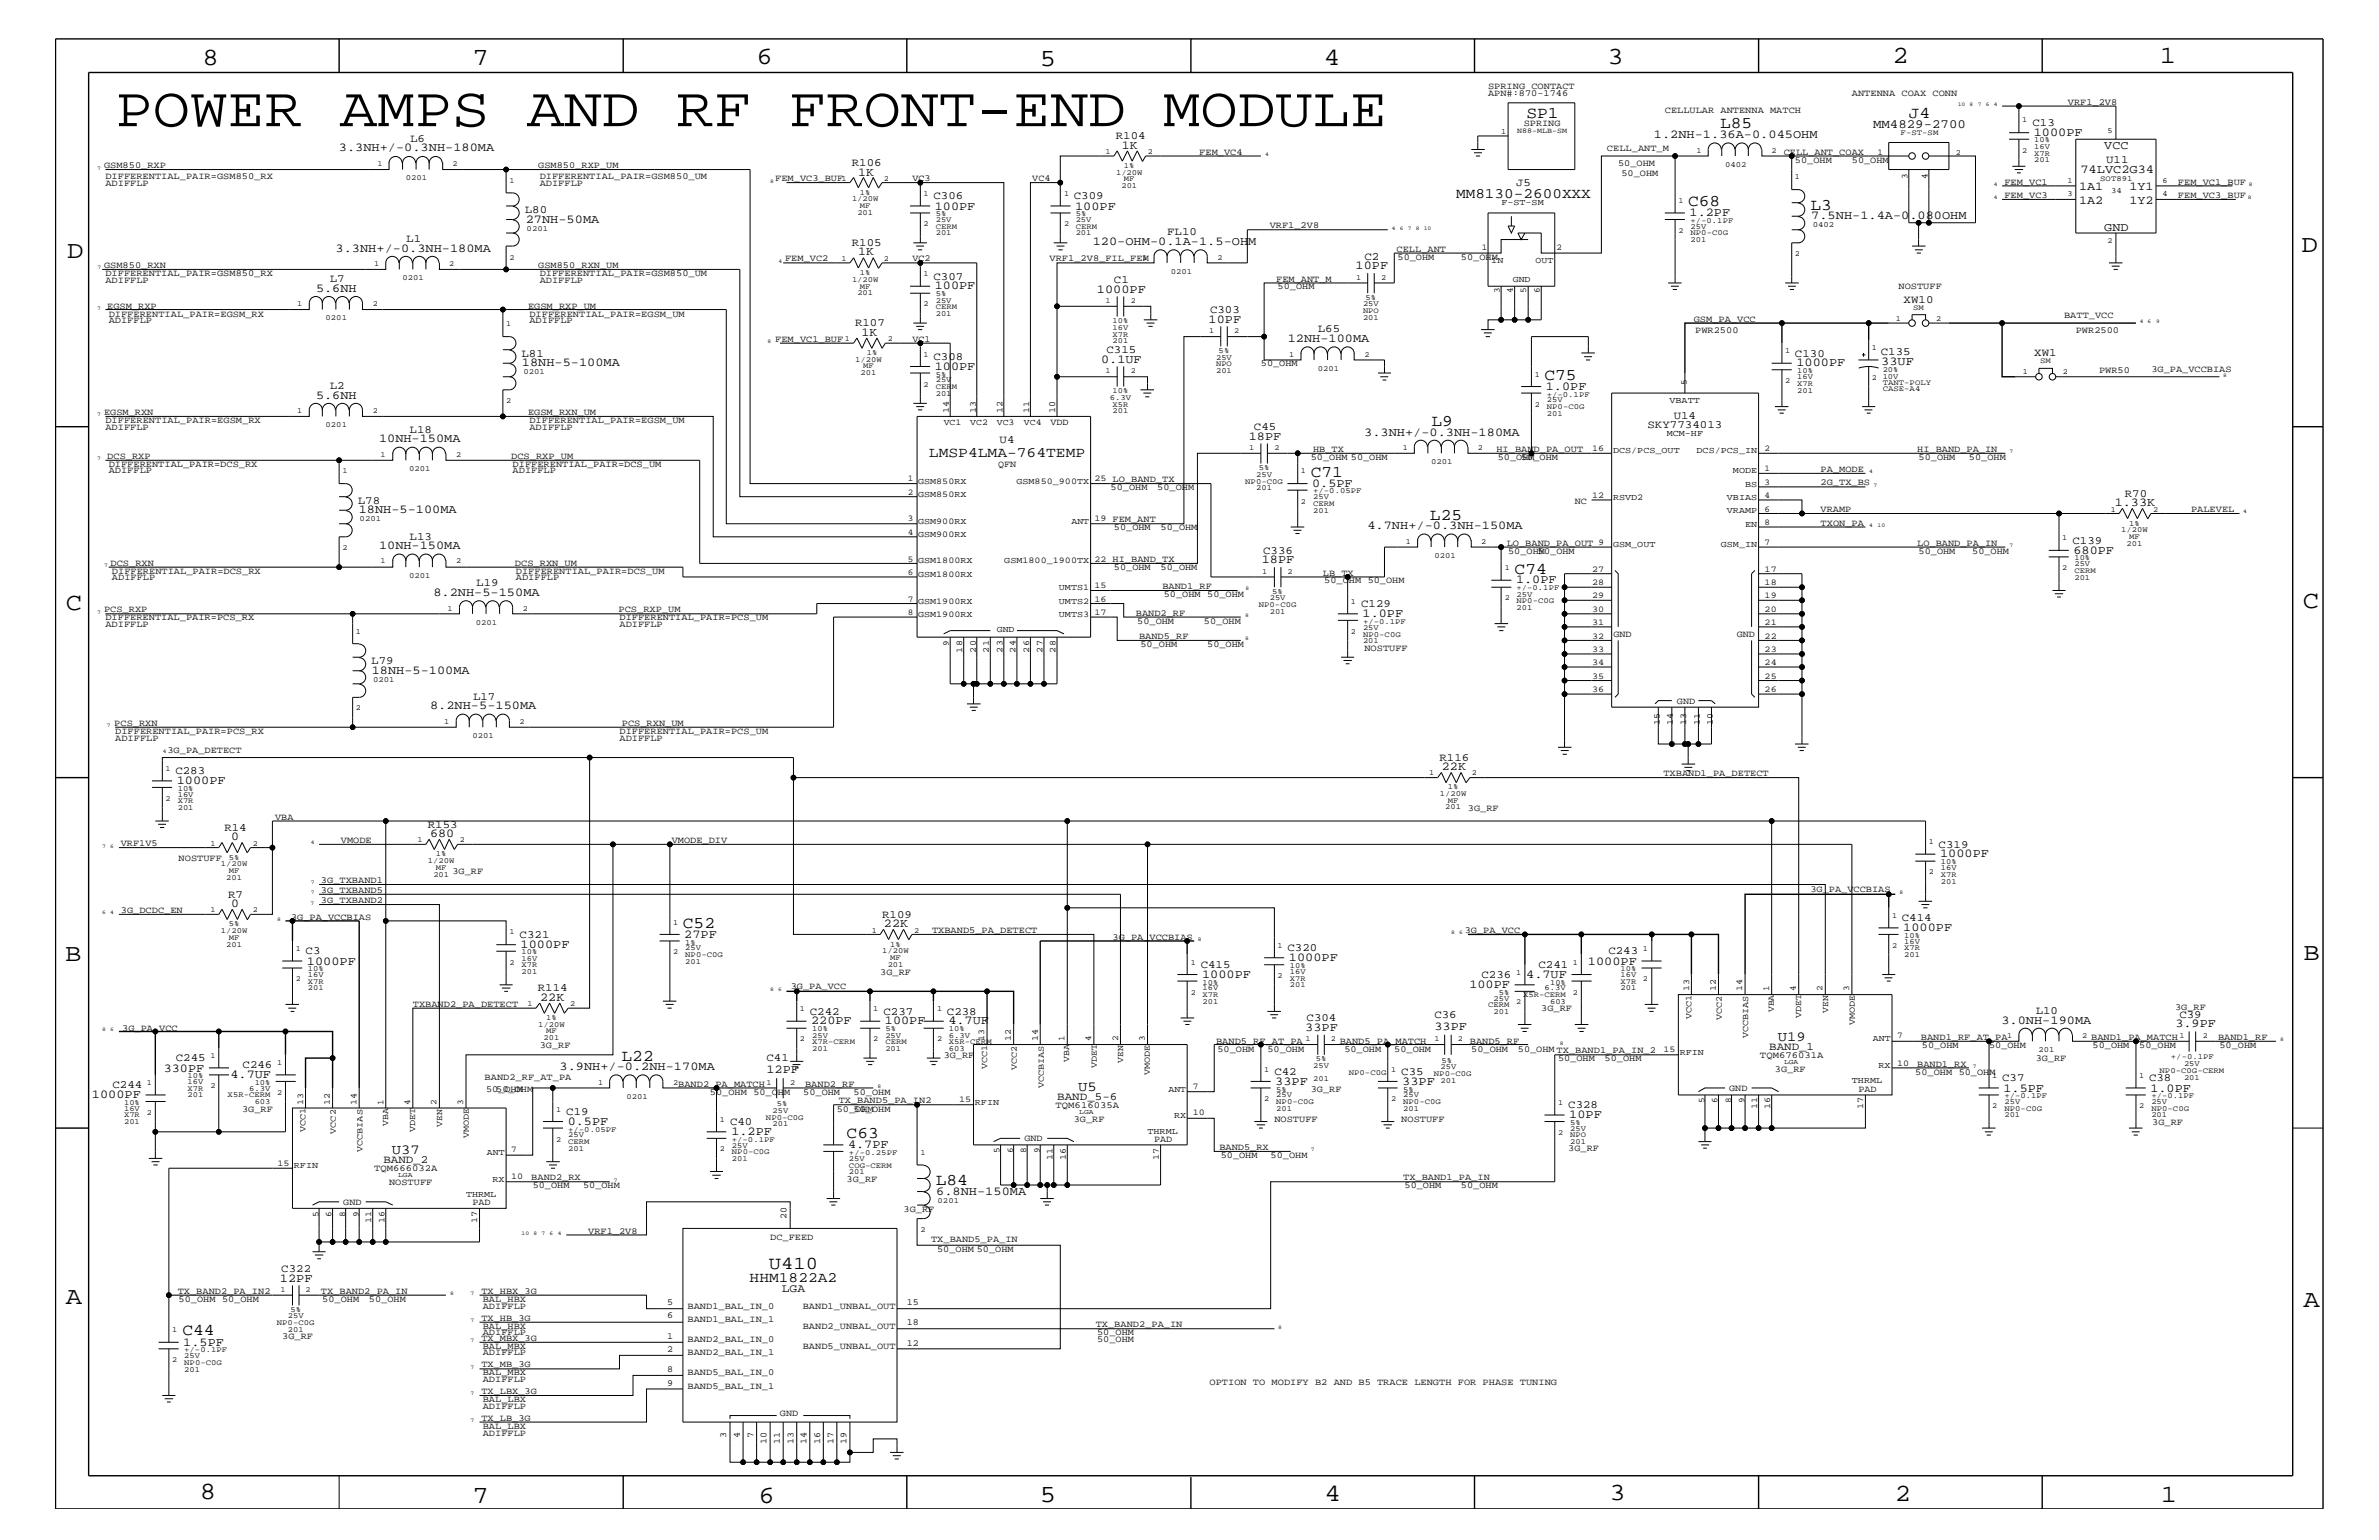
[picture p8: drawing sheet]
<svg xmlns="http://www.w3.org/2000/svg" width="432mm" height="279mm" viewBox="0 0 432 279" stroke-linecap="round" stroke-linejoin="round" font-family="sans-serif">
<defs><g id="words">
<text font-size="10.2" x="20.9" y="22.9">POWER AMPS AND RF FRONT-END MODULE</text>
<g font-size="4.5">
<text x="36.8" y="11.7">8</text>
<text x="85.8" y="11.7">7</text>
<text x="137.3" y="11.5">6</text>
<text x="240.3" y="11.7">4</text>
<text x="291.8" y="11.5">3</text>
<text x="343.5" y="11.5">2</text>
<text x="392" y="11.5">1</text>
<text x="188.7" y="12.1">5</text>
<text x="12.2" y="46.8">D</text>
<text x="417.7" y="45.7">D</text>
<text x="11.9" y="110.6">C</text>
<text x="418" y="110.3">C</text>
<text x="11.9" y="174.3">B</text>
<text x="418.1" y="174.2">B</text>
<text x="11.9" y="236.7">A</text>
<text x="418.1" y="237.1">A</text>
<text x="36.2" y="271.9">8</text>
<text x="85.8" y="272.7">7</text>
<text x="137.7" y="272.7">6</text>
<text x="188.7" y="272.5">5</text>
<text x="240.4" y="272.3">4</text>
<text x="292.1" y="272.2">3</text>
<text x="343.9" y="272.3">2</text>
<text x="392.2" y="272.6">1</text>
</g>
<text font-size="3.3" x="139.6" y="230.2">U410</text>
<g font-size="3">
<text x="277.1" y="21.4">SP1</text>
<text x="312.2" y="23.3">L85</text>
<text x="346.5" y="21.4">J4</text>
<text x="306.4" y="37.4">C68</text>
<text x="328.6" y="38">L3</text>
<text x="280.3" y="68.9">C75</text>
<text x="259.8" y="77.3">L9</text>
<text x="237.9" y="86.5">C71</text>
<text x="259.5" y="94.3">L25</text>
<text x="274.9" y="104.1">C74</text>
<text x="124" y="168.3">C52</text>
<text x="112.8" y="192.5">L22</text>
<text x="153.7" y="206.5">C63</text>
<text x="169.8" y="215">L84</text>
<text x="33.1" y="242.3">C44</text>
</g>
<g font-size="2.6">
<text x="264.3" y="35.8">MM8130-2600XXX</text>
<text x="168.6" y="82.8">LMSP4LMA-764TEMP</text>
<text x="136.1" y="232.6">HHM1822A2</text>
</g>
<g font-size="2.5">
<text x="322.7" y="188.8">U19</text>
<text x="195.7" y="197.9">U5</text>
<text x="71.1" y="209.4">U37</text>
</g>
<text font-size="2.3" x="340" y="23.2">MM4829-2700</text>
<g font-size="2.2">
<text x="61.5" y="27.5">3.3NH+/-0.3NH-180MA</text>
<text x="203.6" y="27">1K</text>
<text x="300.2" y="25">1.2NH-1.36A-0.045OHM</text>
<text x="369.1" y="24.7">1000PF</text>
<text x="381.9" y="27">VCC</text>
<text x="155.8" y="31.9">1K</text>
<text x="377.4" y="34.5">1A1</text>
<text x="377.6" y="31.4">74LVC2G34</text>
<text x="386.5" y="34.5">1Y1</text>
<text x="95.4" y="40.4">27NH-50MA</text>
<text x="169.7" y="38">100PF</text>
<text x="195.2" y="38">100PF</text>
<text x="306.7" y="39.2">1.2PF</text>
<text x="328.8" y="39.8">7.5NH-1.4A-0.080OHM</text>
<text x="377.4" y="36.9">1A2</text>
<text x="381.9" y="41.9">GND</text>
<text x="386.5" y="36.9">1Y2</text>
<text x="60.9" y="45.7">3.3NH+/-0.3NH-180MA</text>
<text x="155.8" y="46.3">1K</text>
<text x="198.3" y="44.4">120-OHM-0.1A-1.5-OHM</text>
<text x="57.4" y="52.9">5.6NH</text>
<text x="169.7" y="52.5">100PF</text>
<text x="199.1" y="53.2">1000PF</text>
<text x="246" y="48.9">10PF</text>
<text x="219.4" y="58.6">10PF</text>
<text x="156.4" y="60.9">1K</text>
<text x="199.9" y="65.9">0.1UF</text>
<text x="233.7" y="62">12NH-100MA</text>
<text x="94.7" y="66.5">18NH-5-100MA</text>
<text x="169.7" y="67.1">100PF</text>
<text x="280.6" y="70.7">1.0PF</text>
<text x="326.1" y="66.5">1000PF</text>
<text x="341.5" y="66.2">33UF</text>
<text x="57.4" y="72.3">5.6NH</text>
<text x="68.8" y="80.2">10NH-150MA</text>
<text x="226.7" y="79.9">18PF</text>
<text x="247.6" y="79">3.3NH+/-0.3NH-180MA</text>
<text x="238.2" y="88.3">0.5PF</text>
<text x="65.1" y="93.2">18NH-5-100MA</text>
<text x="248.2" y="96">4.7NH+/-0.3NH-150MA</text>
<text x="383.8" y="91.8">1.33K</text>
<text x="68.8" y="99.6">10NH-150MA</text>
<text x="376.3" y="100.4">680PF</text>
<text x="229" y="102.2">18PF</text>
<text x="275.2" y="105.9">1.0PF</text>
<text x="78.7" y="108.1">8.2NH-5-150MA</text>
<text x="247.3" y="112">1.0PF</text>
<text x="67.5" y="122.3">18NH-5-100MA</text>
<text x="78.1" y="128.7">8.2NH-5-150MA</text>
<text x="32.1" y="142.3">1000PF</text>
<text x="261.7" y="139.7">22K</text>
<text x="42" y="152.4">0</text>
<text x="78.1" y="151.8">680</text>
<text x="352.1" y="155.6">1000PF</text>
<text x="42" y="164.5">0</text>
<text x="94.5" y="172">1000PF</text>
<text x="124.2" y="170.1">27PF</text>
<text x="160.4" y="168.2">22K</text>
<text x="345.4" y="168.9">1000PF</text>
<text x="55.7" y="175">1000PF</text>
<text x="218.2" y="177.4">1000PF</text>
<text x="233.9" y="174.4">1000PF</text>
<text x="266.7" y="179.3">100PF</text>
<text x="277" y="177.4">4.7UF</text>
<text x="288.2" y="175">1000PF</text>
<text x="98" y="181.6">22K</text>
<text x="147.2" y="185.9">220PF</text>
<text x="160.6" y="185.9">100PF</text>
<text x="172.1" y="185.9">4.7UF</text>
<text x="363.3" y="185.7">3.0NH-190MA</text>
<text x="236.9" y="187.1">33PF</text>
<text x="260.4" y="186.9">33PF</text>
<text x="394.8" y="186.3">3.9PF</text>
<text x="29.7" y="194.4">330PF</text>
<text x="41.8" y="195.6">4.7UF</text>
<text x="101.6" y="194.2">3.9NH+/-0.2NH-170MA</text>
<text x="139.1" y="194.8">12PF</text>
<text x="231.5" y="196.8">33PF</text>
<text x="254.5" y="196.8">33PF</text>
<text x="16.7" y="199.2">1000PF</text>
<text x="284.8" y="202.9">10PF</text>
<text x="363.6" y="198.1">1.5PF</text>
<text x="390.3" y="198.1">1.0PF</text>
<text x="103" y="204.1">0.5PF</text>
<text x="132.8" y="205.9">1.2PF</text>
<text x="153.9" y="208.3">4.7PF</text>
<text x="169.9" y="216.9">6.8NH-150MA</text>
<text x="50.8" y="232.6">12PF</text>
<text x="33.3" y="244.1">1.5PF</text>
</g>
<text font-size="2.1" x="141.9" y="234.4">LGA</text>
<g font-size="2">
<text x="368.9" y="22.9">C13</text>
<text x="74.4" y="25.8">L6</text>
<text x="202.5" y="25.3">R104</text>
<text x="382.3" y="29.7">U11</text>
<text x="154.6" y="30.2">R106</text>
<text x="275.2" y="33.7">J5</text>
<text x="95.2" y="38.6">L80</text>
<text x="169.4" y="36.2">C306</text>
<text x="194.9" y="36.2">C309</text>
<text x="73.7" y="44">L1</text>
<text x="154.6" y="44.6">R105</text>
<text x="211.8" y="42.7">FL10</text>
<text x="247.6" y="47.1">C2</text>
<text x="59.9" y="51.3">L7</text>
<text x="169.4" y="50.7">C307</text>
<text x="202.2" y="51.3">C1</text>
<text x="155.2" y="59.2">R107</text>
<text x="219.6" y="56.8">C303</text>
<text x="345.5" y="54.9">XW10</text>
<text x="94.7" y="64.7">L81</text>
<text x="169.4" y="65.3">C308</text>
<text x="200.8" y="64">C315</text>
<text x="239.2" y="60.3">L65</text>
<text x="325.8" y="64.7">C130</text>
<text x="341.4" y="64.5">C135</text>
<text x="369.2" y="64.5">XW1</text>
<text x="59.9" y="70.6">L2</text>
<text x="299" y="77.7">SKY7734013</text>
<text x="303.8" y="76.1">U14</text>
<text x="74.3" y="78.5">L18</text>
<text x="181.4" y="80.5">U4</text>
<text x="227.6" y="78">C45</text>
<text x="64.9" y="91.4">L78</text>
<text x="385.7" y="90.1">R70</text>
<text x="74.3" y="97.9">L13</text>
<text x="229.3" y="100.4">C336</text>
<text x="376.2" y="98.7">C139</text>
<text x="86.4" y="106.4">L19</text>
<text x="247.1" y="110.2">C129</text>
<text x="67.4" y="120.4">L79</text>
<text x="85.9" y="127">L17</text>
<text x="31.8" y="140.4">C283</text>
<text x="261.3" y="138">R116</text>
<text x="40.7" y="150.7">R14</text>
<text x="77.6" y="150.1">R153</text>
<text x="351.9" y="153.8">C319</text>
<text x="41.4" y="162.8">R7</text>
<text x="160.1" y="166.5">R109</text>
<text x="345.2" y="167.1">C414</text>
<text x="55.5" y="173.2">C3</text>
<text x="94.3" y="170.1">C321</text>
<text x="233.7" y="172.6">C320</text>
<text x="291.9" y="173.2">C243</text>
<text x="97.6" y="179.9">R114</text>
<text x="217.9" y="175.6">C415</text>
<text x="268.9" y="177.4">C236</text>
<text x="279.2" y="175.6">C241</text>
<text x="147" y="184.1">C242</text>
<text x="160.4" y="184.1">C237</text>
<text x="171.9" y="184.1">C238</text>
<text x="237.2" y="185.3">C304</text>
<text x="260.4" y="184.7">C36</text>
<text x="369.5" y="184">L10</text>
<text x="395.6" y="184.7">C39</text>
<text x="321.1" y="190.4">BAND_1</text>
<text x="20.4" y="197.4">C244</text>
<text x="31.9" y="192.6">C245</text>
<text x="44" y="193.7">C246</text>
<text x="139.1" y="192.6">C41</text>
<text x="231.3" y="195">C42</text>
<text x="254.3" y="195">C35</text>
<text x="363.4" y="196.2">C37</text>
<text x="390.1" y="196.2">C38</text>
<text x="102.8" y="202.3">C19</text>
<text x="191.9" y="199.5">BAND_5-6</text>
<text x="284.6" y="201">C328</text>
<text x="132.5" y="204.1">C40</text>
<text x="69.6" y="211">BAND_2</text>
<text x="51.1" y="230.7">C322</text>
</g>
<g font-size="1.7">
<text x="270.1" y="16.2">SPRING CONTACT</text>
<text x="270.1" y="17.4">APN#:870-1746</text>
<text x="336.1" y="17.4">ANTENNA COAX CONN</text>
<text x="276.6" y="22.9">SPRING</text>
<text x="302.2" y="20.4">CELLULAR ANTENNA MATCH</text>
<text x="375.3" y="19">VRF1_2V8</text>
<text x="217.7" y="28.1">FEM_VC4</text>
<text x="291.7" y="27.5">CELL_ANT_M</text>
<text x="323.8" y="28.1">CELL_ANT_COAX</text>
<text x="325.8" y="29.5">50_OHM</text>
<text x="336.1" y="29.5">50_OHM</text>
<text x="18.9" y="30.5">GSM850_RXP</text>
<text x="19.1" y="33.7">ADIFFLP</text>
<text x="19.1" y="32.5">DIFFERENTIAL_PAIR=GSM850_RX</text>
<text x="97.7" y="30.5">GSM850_RXP_UM</text>
<text x="98" y="33.7">ADIFFLP</text>
<text x="98" y="32.5">DIFFERENTIAL_PAIR=GSM850_UM</text>
<text x="140.7" y="32.9">FEM_VC3_BUF</text>
<text x="165.6" y="32.9">VC3</text>
<text x="187.4" y="32.9">VC4</text>
<text x="293.7" y="30.2">50_OHM</text>
<text x="294.3" y="31.9">50_OHM</text>
<text x="363.8" y="33.6">FEM_VC1</text>
<text x="363.8" y="35.9">FEM_VC3</text>
<text x="395.3" y="35.9">FEM_VC3_BUF</text>
<text x="395.3" y="33.6">FEM_VC1_BUF</text>
<text x="230.5" y="41.4">VRF1_2V8</text>
<text x="142.5" y="47.4">FEM_VC2</text>
<text x="165.6" y="47.4">VC2</text>
<text x="190.5" y="47.4">VRF1_2V8_FIL_FEM</text>
<text x="253.5" y="45.7">CELL_ANT</text>
<text x="253.7" y="47.1">50_OHM</text>
<text x="265.2" y="47.1">50_OHM</text>
<text x="18.9" y="48.7">GSM850_RXN</text>
<text x="19.1" y="51.3">ADIFFLP</text>
<text x="19.1" y="50.2">DIFFERENTIAL_PAIR=GSM850_RX</text>
<text x="97.7" y="48.7">GSM850_RXN_UM</text>
<text x="98" y="51.3">ADIFFLP</text>
<text x="98" y="50.2">DIFFERENTIAL_PAIR=GSM850_UM</text>
<text x="231.6" y="51.1">FEM_ANT_M</text>
<text x="231.9" y="52.5">50_OHM</text>
<text x="344.6" y="52.5">NOSTUFF</text>
<text x="19.5" y="56">EGSM_RXP</text>
<text x="19.7" y="58.6">ADIFFLP</text>
<text x="19.7" y="57.4">DIFFERENTIAL_PAIR=EGSM_RX</text>
<text x="95.8" y="56">EGSM_RXP_UM</text>
<text x="96.1" y="57.4">DIFFERENTIAL_PAIR=EGSM_UM</text>
<text x="96.1" y="58.6">ADIFFLP</text>
<text x="307.4" y="58.4">GSM_PA_VCC</text>
<text x="374.7" y="57.8">BATT_VCC</text>
<text x="140.7" y="62">FEM_VC1_BUF</text>
<text x="165.6" y="62">VC1</text>
<text x="307.7" y="60.4">PWR2500</text>
<text x="376.8" y="60.4">PWR2500</text>
<text x="228.9" y="66.5">50_OHM</text>
<text x="381" y="67.7">PWR50</text>
<text x="390.5" y="67.5">3G_PA_VCCBIAS</text>
<text x="18.9" y="75.4">EGSM_RXN</text>
<text x="19.1" y="76.8">DIFFERENTIAL_PAIR=EGSM_RX</text>
<text x="95.8" y="75.4">EGSM_RXN_UM</text>
<text x="96.1" y="76.8">DIFFERENTIAL_PAIR=EGSM_UM</text>
<text x="190.7" y="77.1">VDD</text>
<text x="191.5" y="75" transform="rotate(-90 191.5 75)">10</text>
<text x="19.1" y="78">ADIFFLP</text>
<text x="19.5" y="83.3">DCS_RXP</text>
<text x="92.8" y="83.3">DCS_RXP_UM</text>
<text x="96.1" y="78">ADIFFLP</text>
<text x="237.9" y="83.5">50_OHM 50_OHM</text>
<text x="238.3" y="82">HB_TX</text>
<text x="271.6" y="82">HI_BAND_PA_OUT</text>
<text x="271.9" y="83.5">50_OHM</text>
<text x="276.1" y="83.5">50_OHM</text>
<text x="348" y="82">HI_BAND_PA_IN</text>
<text x="348.2" y="83.5">50_OHM</text>
<text x="357.4" y="83.5">50_OHM</text>
<text x="19.7" y="85.9">ADIFFLP</text>
<text x="19.7" y="84.7">DIFFERENTIAL_PAIR=DCS_RX</text>
<text x="93" y="84.7">DIFFERENTIAL_PAIR=DCS_UM</text>
<text x="93" y="85.9">ADIFFLP</text>
<text x="181.1" y="84.7">QFN</text>
<text x="201.6" y="88.9">50_OHM</text>
<text x="210.1" y="88.9">50_OHM</text>
<text x="330.5" y="88.1">2G_TX_BS</text>
<text x="330.5" y="85.6">PA_MODE</text>
<text x="285.8" y="91.4">NC</text>
<text x="330.5" y="92.9">VRAMP</text>
<text x="330.5" y="95.4">TXON_PA</text>
<text x="397.7" y="92.9">PALEVEL</text>
<text x="202.2" y="96.2">50_OHM</text>
<text x="210.7" y="96.2">50_OHM</text>
<text x="273.5" y="99">LO_BAND_PA_OUT 9</text>
<text x="273.7" y="100.4">50_OHM</text>
<text x="279.1" y="100.4">50_OHM</text>
<text x="348" y="99">LO_BAND_PA_IN</text>
<text x="348.2" y="100.4">50_OHM</text>
<text x="358" y="100.4">50_OHM</text>
<text x="20.1" y="102.6">DCS_RXN</text>
<text x="20.3" y="105.3">ADIFFLP</text>
<text x="20.3" y="104.1">DIFFERENTIAL_PAIR=DCS_RX</text>
<text x="93.5" y="102.6">DCS_RXN_UM</text>
<text x="93.6" y="104.1">DIFFERENTIAL_PAIR=DCS_UM</text>
<text x="93.6" y="105.3">ADIFFLP</text>
<text x="202.2" y="103.5">50_OHM</text>
<text x="210.7" y="103.5">50_OHM</text>
<text x="211" y="106.9">BAND1_RF</text>
<text x="240.1" y="104.4">LB_TX</text>
<text x="240.4" y="105.9">50_OHM 50_OHM</text>
<text x="18.9" y="111.1">PCS_RXP</text>
<text x="19.1" y="112.6">DIFFERENTIAL_PAIR=PCS_RX</text>
<text x="19.1" y="113.7">ADIFFLP</text>
<text x="112.3" y="111.1">PCS_RXP_UM</text>
<text x="112.4" y="113.7">ADIFFLP</text>
<text x="112.4" y="112.6">DIFFERENTIAL_PAIR=PCS_UM</text>
<text x="206.2" y="111.7">BAND2_RF</text>
<text x="206.4" y="113.1">50_OHM</text>
<text x="211.2" y="108.3">50_OHM 50_OHM</text>
<text x="218.5" y="113.1">50_OHM</text>
<text x="206.8" y="115.9">BAND5_RF</text>
<text x="207" y="117.4">50_OHM</text>
<text x="219.1" y="117.4">50_OHM</text>
<text x="247.7" y="118.1">NOSTUFF</text>
<text x="292.9" y="115.6">GND</text>
<text x="315.2" y="115.6">GND</text>
<text x="20.7" y="131.7">PCS_RXN</text>
<text x="112.9" y="131.7">PCS_RXN_UM</text>
<text x="304.4" y="127.7">GND</text>
<text x="20.9" y="134.4">ADIFFLP</text>
<text x="20.9" y="133.2">DIFFERENTIAL_PAIR=PCS_RX</text>
<text x="30.4" y="136.6">3G_PA_DETECT</text>
<text x="112.4" y="134.4">ADIFFLP</text>
<text x="112.4" y="133.2">DIFFERENTIAL_PAIR=PCS_UM</text>
<text x="301.9" y="140.8">TXBAND1_PA_DETECT</text>
<text x="50" y="148.7">VBA</text>
<text x="266.4" y="147.1">3G_RF</text>
<text x="21.9" y="153.4">VRF1V5</text>
<text x="61.9" y="152.9">VMODE</text>
<text x="121.9" y="152.9">VMODE_DIV</text>
<text x="32.4" y="156.2">NOSTUFF</text>
<text x="58.3" y="162">3G_TXBAND5</text>
<text x="58.3" y="160.2">3G_TXBAND1</text>
<text x="82.1" y="158.6">3G_RF</text>
<text x="328.6" y="161.9">3G_PA_VCCBIAS</text>
<text x="21.9" y="165.6">3G_DCDC_EN</text>
<text x="52.8" y="166.9">3G_PA_VCCBIAS</text>
<text x="58.3" y="163.9">3G_TXBAND2</text>
<text x="169.2" y="169.3">TXBAND5_PA_DETECT</text>
<text x="201.9" y="170.5">3G_PA_VCCBIAS</text>
<text x="265.9" y="169.2">3G_PA_VCC</text>
<text x="143.5" y="179.4">3G_PA_VCC</text>
<text x="159.8" y="176.8">3G_RF</text>
<text x="74.9" y="182.7">TXBAND2_PA_DETECT</text>
<text x="279.7" y="183.5">3G_RF</text>
<text x="394.8" y="183.2">3G_RF</text>
<text x="22.2" y="187">3G_PA_VCC</text>
<text x="98" y="190.2">3G_RF</text>
<text x="171.3" y="192">3G_RF</text>
<text x="220.7" y="189.3">BAND5_RF_AT_PA</text>
<text x="221" y="190.8">50_OHM</text>
<text x="230" y="190.8">50_OHM</text>
<text x="243.2" y="189.3">BAND5_PA_MATCH</text>
<text x="244" y="190.8">50_OHM</text>
<text x="253.1" y="190.8">50_OHM</text>
<text x="266.8" y="189.3">BAND5_RF</text>
<text x="267" y="190.8">50_OHM</text>
<text x="275.5" y="190.8">50_OHM TX_BAND1_PA_IN_2</text>
<text x="319.4" y="191.9">TQM676031A</text>
<text x="348.7" y="188.7">BAND1_RF_AT_PA</text>
<text x="348.8" y="190.2">50_OHM</text>
<text x="361" y="190.2">50_OHM</text>
<text x="379.6" y="188.7">BAND1_PA_MATCH</text>
<text x="379.8" y="190.2">50_OHM</text>
<text x="388.3" y="190.2">50_OHM</text>
<text x="402.6" y="188.7">BAND1_RF</text>
<text x="402.8" y="190.2">50_OHM</text>
<text x="88" y="195.9">BAND2_RF_AT_PA</text>
<text x="123.1" y="197.2">BAND2_PA_MATCH</text>
<text x="146.1" y="197.2">BAND2_RF</text>
<text x="282.8" y="192.6">50_OHM</text>
<text x="291.3" y="192.6">50_OHM</text>
<text x="313.9" y="197.9">GND</text>
<text x="322.2" y="194.4">3G_RF</text>
<text x="347.6" y="195">50_OHM 50_OHM</text>
<text x="348" y="193.6">BAND1_RX</text>
<text x="369.5" y="192.6">3G_RF</text>
<text x="43.9" y="201.7">3G_RF</text>
<text x="88.2" y="198.1">50_OHM</text>
<text x="90.1" y="198.1">50_OHM</text>
<text x="128.9" y="198.7">50_OHM 50_OHM</text>
<text x="145.8" y="198.7">50_OHM</text>
<text x="151.9" y="201.7">50_OHM</text>
<text x="152.2" y="200.2">TX_BAND5_PA_IN2</text>
<text x="154.9" y="198.7">50_OHM</text>
<text x="154.9" y="201.7">50_OHM</text>
<text x="191.6" y="200.9">TQM616035A</text>
<text x="194.9" y="203.5">3G_RF</text>
<text x="231.3" y="203.5">NOSTUFF</text>
<text x="237.9" y="198.1">3G_RF</text>
<text x="254.3" y="203.5">NOSTUFF</text>
<text x="337.3" y="198.1">PAD</text>
<text x="185.9" y="207">GND</text>
<text x="209.5" y="207.1">PAD</text>
<text x="221.3" y="208.7">BAND5_RX</text>
<text x="284.6" y="208.9">3G_RF</text>
<text x="390.7" y="204.1">3G_RF</text>
<text x="67.9" y="212.5">TQM666032A</text>
<text x="70.6" y="215">NOSTUFF</text>
<text x="96.4" y="214.2">BAND2_RX</text>
<text x="96.7" y="215.6">50_OHM</text>
<text x="105.8" y="215.6">50_OHM</text>
<text x="153.7" y="214.4">3G_RF</text>
<text x="221.6" y="210.2">50_OHM</text>
<text x="230.6" y="210.2">50_OHM</text>
<text x="254.7" y="214.1">TX_BAND1_PA_IN</text>
<text x="254.9" y="215.6">50_OHM</text>
<text x="265.2" y="215.6">50_OHM</text>
<text x="62.3" y="218.6">GND</text>
<text x="85.8" y="218.6">PAD</text>
<text x="142.7" y="221.1" transform="rotate(-90 142.7 221.1)">20</text>
<text x="164" y="219.8">3G_RF</text>
<text x="106.8" y="223.9">VRF1_2V8</text>
<text x="139.8" y="224.9">DC_FEED</text>
<text x="169" y="225.4">TX_BAND5_PA_IN</text>
<text x="170.1" y="227.1">50_OHM 50_OHM</text>
<text x="32.3" y="234.7">TX_BAND2_PA_IN2</text>
<text x="32.4" y="236.2">50_OHM 50_OHM</text>
<text x="58.3" y="234.7">TX_BAND2_PA_IN</text>
<text x="58.5" y="236.2">50_OHM</text>
<text x="67" y="236.2">50_OHM</text>
<text x="87.4" y="234.7">TX_HBX_3G</text>
<text x="87.4" y="239.6">TX_HB_3G</text>
<text x="87.6" y="236.2">BAL_HBX</text>
<text x="87.6" y="237.4">ADIFFLP</text>
<text x="121.1" y="236.8">5</text>
<text x="121.1" y="239.2">6</text>
<text x="124.8" y="239.9">BAND1_BAL_IN_1</text>
<text x="124.8" y="237.4">BAND1_BAL_IN_0</text>
<text x="145.7" y="237.4">BAND1_UNBAL_OUT</text>
<text x="164.6" y="236.8">15</text>
<text x="51.2" y="242.9">3G_RF</text>
<text x="87.4" y="243.3">TX_MBX_3G</text>
<text x="87.6" y="242.3">ADIFFLP</text>
<text x="87.6" y="241.1">BAL_HBX</text>
<text x="87.6" y="245.9">ADIFFLP</text>
<text x="87.6" y="244.7">BAL_MBX</text>
<text x="121.1" y="242.9">1</text>
<text x="121.1" y="245.3">2</text>
<text x="124.8" y="243.5">BAND2_BAL_IN_0</text>
<text x="124.8" y="245.9">BAND2_BAL_IN_1</text>
<text x="145.7" y="241.1">BAND2_UNBAL_OUT</text>
<text x="145.7" y="244.7">BAND5_UNBAL_OUT</text>
<text x="164.6" y="240.5">18</text>
<text x="164.6" y="244.1">12</text>
<text x="198.9" y="240.8">TX_BAND2_PA_IN</text>
<text x="199.1" y="243.5">50_OHM</text>
<text x="199.1" y="242.3">50_OHM</text>
<text x="87.4" y="248.1">TX_MB_3G</text>
<text x="87.6" y="249.5">BAL_MBX</text>
<text x="87.6" y="250.7">ADIFFLP</text>
<text x="121.1" y="248.9">8</text>
<text x="121.1" y="251.4">9</text>
<text x="124.8" y="249.5">BAND5_BAL_IN_0</text>
<text x="124.8" y="252">BAND5_BAL_IN_1</text>
<text x="219.5" y="251.2">OPTION TO MODIFY B2 AND B5 TRACE LENGTH FOR PHASE TUNING</text>
<text x="87.4" y="252.9">TX_LBX_3G</text>
<text x="87.4" y="257.8">TX_LB_3G</text>
<text x="87.6" y="254.4">BAL_LBX</text>
<text x="87.6" y="255.6">ADIFFLP</text>
<text x="141.6" y="256.8">GND</text>
<text x="87.6" y="260.5">ADIFFLP</text>
<text x="87.6" y="259.3">BAL_LBX</text>
<text x="131.8" y="261" transform="rotate(-90 131.8 261)">3</text>
<text x="134.3" y="261" transform="rotate(-90 134.3 261)">4</text>
<text x="136.7" y="261" transform="rotate(-90 136.7 261)">7</text>
<text x="139.1" y="262.1" transform="rotate(-90 139.1 262.1)">10</text>
<text x="141.6" y="262.1" transform="rotate(-90 141.6 262.1)">11</text>
<text x="144" y="262.1" transform="rotate(-90 144 262.1)">13</text>
<text x="146.4" y="262.1" transform="rotate(-90 146.4 262.1)">14</text>
<text x="148.8" y="262.1" transform="rotate(-90 148.8 262.1)">16</text>
<text x="151.3" y="262.1" transform="rotate(-90 151.3 262.1)">17</text>
<text x="153.7" y="262.1" transform="rotate(-90 153.7 262.1)">19</text>
</g>
<g font-size="1.6">
<text x="340.8" y="28.1">1</text>
<text x="346.2" y="32.5" transform="rotate(-90 346.2 32.5)">3</text>
<text x="349.8" y="32.5" transform="rotate(-90 349.8 32.5)">4</text>
<text x="272.5" y="37.3">F-ST-SM</text>
<text x="269" y="45.4">1</text>
<text x="270.7" y="47.7">IN</text>
<text x="278.7" y="47.7">OUT</text>
<text x="282.5" y="45.4">2</text>
<text x="272.2" y="53.1" transform="rotate(-90 272.2 53.1)">3</text>
<text x="274.6" y="51.3">GND</text>
<text x="274.6" y="53.1" transform="rotate(-90 274.6 53.1)">4</text>
<text x="277" y="53.1" transform="rotate(-90 277 53.1)">5</text>
<text x="279.5" y="53.1" transform="rotate(-90 279.5 53.1)">6</text>
<text x="306.2" y="69.9" transform="rotate(-90 306.2 69.9)">5</text>
<text x="171.3" y="77.1">VC1</text>
<text x="172.2" y="75" transform="rotate(-90 172.2 75)">14</text>
<text x="176.1" y="77.1">VC2</text>
<text x="177.1" y="75" transform="rotate(-90 177.1 75)">13</text>
<text x="180.9" y="77.1">VC3</text>
<text x="181.9" y="75" transform="rotate(-90 181.9 75)">12</text>
<text x="185.8" y="77.1">VC4</text>
<text x="186.8" y="75" transform="rotate(-90 186.8 75)">11</text>
<text x="303" y="73.2">VBATT</text>
<text x="289" y="81.9">16</text>
<text x="292.8" y="82.2">DCS/PCS_OUT</text>
<text x="302.5" y="79">MCM-HF</text>
<text x="307.9" y="82.2">DCS/PCS_IN</text>
<text x="320.3" y="81.9">2</text>
<text x="164.8" y="87.3">1</text>
<text x="164.8" y="89.8">2</text>
<text x="166.6" y="87.7">GSM850RX</text>
<text x="184.5" y="87.7">GSM850_900TX</text>
<text x="198.6" y="87.3">25 LO_BAND_TX</text>
<text x="314.5" y="85.9">MODE</text>
<text x="316.7" y="88.3">BS</text>
<text x="320.3" y="85.5">1</text>
<text x="320.3" y="88">3</text>
<text x="164.8" y="94.6">3</text>
<text x="166.6" y="90.1">GSM850RX</text>
<text x="166.6" y="95">GSM900RX</text>
<text x="194.5" y="95">ANT</text>
<text x="198.6" y="94.6">19 FEM_ANT</text>
<text x="289" y="90.4">12</text>
<text x="292.8" y="90.7">RSVD2</text>
<text x="313.4" y="90.7">VBIAS</text>
<text x="313.4" y="93.2">VRAMP</text>
<text x="316.7" y="95.6">EN</text>
<text x="320.3" y="95.2">8</text>
<text x="320.3" y="90.4">4</text>
<text x="320.3" y="92.8">6</text>
<text x="164.8" y="101.9">5</text>
<text x="164.8" y="97.1">4</text>
<text x="166.6" y="97.4">GSM900RX</text>
<text x="198.6" y="101.9">22 HI_BAND_TX</text>
<text x="292.8" y="99.3">GSM_OUT</text>
<text x="312.3" y="99.3">GSM_IN</text>
<text x="320.3" y="98.8">7</text>
<text x="164.8" y="104.3">6</text>
<text x="166.6" y="104.7">GSM1800RX</text>
<text x="166.6" y="102.2">GSM1800RX</text>
<text x="182.3" y="102.2">GSM1800_1900TX</text>
<text x="192.2" y="107.1">UMTS1</text>
<text x="198.6" y="106.7">15</text>
<text x="289" y="103.7">27</text>
<text x="289" y="106.1">28</text>
<text x="320.3" y="103.7">17</text>
<text x="320.3" y="106.1">18</text>
<text x="164.8" y="109.2">7</text>
<text x="164.8" y="111.6">8</text>
<text x="166.6" y="109.5">GSM1900RX</text>
<text x="166.6" y="112">GSM1900RX</text>
<text x="192.2" y="109.5">UMTS2</text>
<text x="192.2" y="112">UMTS3</text>
<text x="198.6" y="109.2">16</text>
<text x="198.6" y="111.6">17</text>
<text x="289" y="108.6">29</text>
<text x="289" y="111">30</text>
<text x="289" y="113.4">31</text>
<text x="320.3" y="108.6">19</text>
<text x="320.3" y="111">20</text>
<text x="320.3" y="113.4">21</text>
<text x="172.2" y="117.2" transform="rotate(-90 172.2 117.2)">9</text>
<text x="174.7" y="118.4" transform="rotate(-90 174.7 118.4)">18</text>
<text x="177.1" y="118.4" transform="rotate(-90 177.1 118.4)">20</text>
<text x="179.5" y="118.4" transform="rotate(-90 179.5 118.4)">21</text>
<text x="180.9" y="114.8">GND</text>
<text x="181.9" y="118.4" transform="rotate(-90 181.9 118.4)">23</text>
<text x="184.3" y="118.4" transform="rotate(-90 184.3 118.4)">24</text>
<text x="186.8" y="118.4" transform="rotate(-90 186.8 118.4)">26</text>
<text x="189.2" y="118.4" transform="rotate(-90 189.2 118.4)">27</text>
<text x="191.6" y="118.4" transform="rotate(-90 191.6 118.4)">28</text>
<text x="289" y="115.9">32</text>
<text x="289" y="118.2">33</text>
<text x="320.3" y="115.9">22</text>
<text x="320.3" y="118.2">23</text>
<text x="289" y="120.7">34</text>
<text x="289" y="123.1">35</text>
<text x="289" y="125.5">36</text>
<text x="320.3" y="120.7">24</text>
<text x="320.3" y="123.1">25</text>
<text x="320.3" y="125.5">26</text>
<text x="301.2" y="131.6" transform="rotate(-90 301.2 131.6)">15</text>
<text x="303.6" y="131.6" transform="rotate(-90 303.6 131.6)">14</text>
<text x="306.1" y="131.6" transform="rotate(-90 306.1 131.6)">13</text>
<text x="308.5" y="131.6" transform="rotate(-90 308.5 131.6)">11</text>
<text x="310.9" y="131.6" transform="rotate(-90 310.9 131.6)">10</text>
<text x="306.6" y="179.9" transform="rotate(-90 306.6 179.9)">13</text>
<text x="311.4" y="179.9" transform="rotate(-90 311.4 179.9)">12</text>
<text x="316.2" y="179.9" transform="rotate(-90 316.2 179.9)">14</text>
<text x="321.1" y="179.9" transform="rotate(-90 321.1 179.9)">1</text>
<text x="326" y="179.9" transform="rotate(-90 326 179.9)">4</text>
<text x="330.8" y="179.9" transform="rotate(-90 330.8 179.9)">2</text>
<text x="335.6" y="179.9" transform="rotate(-90 335.6 179.9)">3</text>
<text x="307" y="184.9" transform="rotate(-90 307 184.9)">VCC1</text>
<text x="312.5" y="185.1" transform="rotate(-90 312.5 185.1)">VCC2</text>
<text x="322" y="183.7" transform="rotate(-90 322 183.7)">VBA</text>
<text x="326.9" y="184.8" transform="rotate(-90 326.9 184.8)">VDET</text>
<text x="331.8" y="183.8" transform="rotate(-90 331.8 183.8)">VEN</text>
<text x="336.6" y="186" transform="rotate(-90 336.6 186)">VMODE</text>
<text x="178.6" y="188.9" transform="rotate(-90 178.6 188.9)">13</text>
<text x="183.5" y="188.9" transform="rotate(-90 183.5 188.9)">12</text>
<text x="188.4" y="188.9" transform="rotate(-90 188.4 188.9)">14</text>
<text x="193.2" y="188.9" transform="rotate(-90 193.2 188.9)">1</text>
<text x="198" y="188.9" transform="rotate(-90 198 188.9)">4</text>
<text x="202.9" y="188.9" transform="rotate(-90 202.9 188.9)">2</text>
<text x="207.8" y="188.9" transform="rotate(-90 207.8 188.9)">3</text>
<text x="301.9" y="190.9">15</text>
<text x="304.9" y="191.4">RFIN</text>
<text x="317.3" y="188.4" transform="rotate(-90 317.3 188.4)">VCCBIAS</text>
<text x="339.9" y="188.9">ANT</text>
<text x="344.3" y="188.4">7</text>
<text x="179.2" y="193.9" transform="rotate(-90 179.2 193.9)">VCC1</text>
<text x="184.6" y="194.2" transform="rotate(-90 184.6 194.2)">VCC2</text>
<text x="189.5" y="197.5" transform="rotate(-90 189.5 197.5)">VCCBIAS</text>
<text x="194.1" y="192.7" transform="rotate(-90 194.1 192.7)">VBA</text>
<text x="199.1" y="193.8" transform="rotate(-90 199.1 193.8)">VDET</text>
<text x="203.9" y="192.9" transform="rotate(-90 203.9 192.9)">VEN</text>
<text x="208.7" y="195" transform="rotate(-90 208.7 195)">VMODE</text>
<text x="216.5" y="197.6">7</text>
<text x="336.1" y="196.5">THRML</text>
<text x="341" y="193.7">RX</text>
<text x="344.3" y="193.3">10</text>
<text x="55" y="200.4" transform="rotate(-90 55 200.4)">13</text>
<text x="59.9" y="200.4" transform="rotate(-90 59.9 200.4)">12</text>
<text x="64.7" y="200.4" transform="rotate(-90 64.7 200.4)">14</text>
<text x="69.6" y="200.4" transform="rotate(-90 69.6 200.4)">1</text>
<text x="74.4" y="200.4" transform="rotate(-90 74.4 200.4)">4</text>
<text x="79.2" y="200.4" transform="rotate(-90 79.2 200.4)">2</text>
<text x="84.1" y="200.4" transform="rotate(-90 84.1 200.4)">3</text>
<text x="174.1" y="200">15</text>
<text x="177" y="200.4">RFIN</text>
<text x="212.1" y="198.1">ANT</text>
<text x="213.1" y="202.9">RX</text>
<text x="216.5" y="202.4">10</text>
<text x="309.4" y="200.1" transform="rotate(-90 309.4 200.1)">5</text>
<text x="311.7" y="200.1" transform="rotate(-90 311.7 200.1)">6</text>
<text x="314.2" y="200.1" transform="rotate(-90 314.2 200.1)">8</text>
<text x="316.7" y="200.1" transform="rotate(-90 316.7 200.1)">9</text>
<text x="318.9" y="201.3" transform="rotate(-90 318.9 201.3)">11</text>
<text x="321.3" y="201.3" transform="rotate(-90 321.3 201.3)">16</text>
<text x="338.2" y="201.3" transform="rotate(-90 338.2 201.3)">17</text>
<text x="55.5" y="205.4" transform="rotate(-90 55.5 205.4)">VCC1</text>
<text x="61" y="205.7" transform="rotate(-90 61 205.7)">VCC2</text>
<text x="65.8" y="209" transform="rotate(-90 65.8 209)">VCCBIAS</text>
<text x="70.4" y="204.2" transform="rotate(-90 70.4 204.2)">VBA</text>
<text x="75.4" y="205.3" transform="rotate(-90 75.4 205.3)">VDET</text>
<text x="80.3" y="204.4" transform="rotate(-90 80.3 204.4)">VEN</text>
<text x="85.1" y="206.5" transform="rotate(-90 85.1 206.5)">VMODE</text>
<text x="88.4" y="209.6">ANT</text>
<text x="92.8" y="209.1">7</text>
<text x="181.4" y="209.2" transform="rotate(-90 181.4 209.2)">5</text>
<text x="183.9" y="209.2" transform="rotate(-90 183.9 209.2)">6</text>
<text x="186.3" y="209.2" transform="rotate(-90 186.3 209.2)">8</text>
<text x="188.7" y="209.2" transform="rotate(-90 188.7 209.2)">9</text>
<text x="208.3" y="205.7">THRML</text>
<text x="50.4" y="211.5">15</text>
<text x="53.3" y="211.9">RFIN</text>
<text x="89.4" y="214.4">RX</text>
<text x="92.8" y="213.9">10</text>
<text x="191" y="210.4" transform="rotate(-90 191 210.4)">11</text>
<text x="193.5" y="210.4" transform="rotate(-90 193.5 210.4)">16</text>
<text x="210.3" y="210.4" transform="rotate(-90 210.3 210.4)">17</text>
<text x="57.8" y="220.8" transform="rotate(-90 57.8 220.8)">5</text>
<text x="60.2" y="220.8" transform="rotate(-90 60.2 220.8)">6</text>
<text x="62.7" y="220.8" transform="rotate(-90 62.7 220.8)">8</text>
<text x="65.1" y="220.8" transform="rotate(-90 65.1 220.8)">9</text>
<text x="67.4" y="221.9" transform="rotate(-90 67.4 221.9)">11</text>
<text x="69.8" y="221.9" transform="rotate(-90 69.8 221.9)">16</text>
<text x="84.6" y="217.2">THRML</text>
<text x="86.6" y="221.9" transform="rotate(-90 86.6 221.9)">17</text>
</g>
<g font-size="1.4">
<text x="367" y="22.2">1</text>
<text x="200.7" y="28">1</text>
<text x="208.4" y="28">2</text>
<text x="272.5" y="24.2">1</text>
<text x="275.4" y="24.1">N88-MLB-SM</text>
<text x="307.9" y="27.7">1</text>
<text x="321.6" y="27.7">2</text>
<text x="345" y="24.6">F-ST-SM</text>
<text x="355" y="28.1">2</text>
<text x="367" y="27.7">2</text>
<text x="369.2" y="28.2">X7R</text>
<text x="369.2" y="29.4">201</text>
<text x="369.2" y="27">16V</text>
<text x="369.2" y="25.9">10%</text>
<text x="382.5" y="24.1">5</text>
<text x="68.5" y="30.2">1</text>
<text x="73.7" y="32.7">0201</text>
<text x="82.1" y="30.2">2</text>
<text x="92.5" y="33.1">1</text>
<text x="152.7" y="32.8">1</text>
<text x="156.1" y="35.3">1%</text>
<text x="160.4" y="32.8">2</text>
<text x="167.6" y="35.6">1</text>
<text x="193.1" y="35.6">1</text>
<text x="202.6" y="31.7">1/20W</text>
<text x="203.5" y="34.1">201</text>
<text x="204" y="32.9">MF</text>
<text x="204" y="30.5">1%</text>
<text x="313.1" y="30.3">0402</text>
<text x="325.8" y="32.5">1</text>
<text x="375.2" y="33.1">1</text>
<text x="375.2" y="35.6">3</text>
<text x="381.2" y="32.9">SOT891</text>
<text x="383.2" y="35.1">34</text>
<text x="392.5" y="33.1">6</text>
<text x="392.5" y="35.6">4</text>
<text x="95.6" y="41.9">0201</text>
<text x="154.6" y="36.5">1/20W</text>
<text x="155.6" y="39">201</text>
<text x="156.1" y="37.8">MF</text>
<text x="167.6" y="41">2</text>
<text x="169.8" y="40.3">25V</text>
<text x="169.8" y="41.5">CERM</text>
<text x="169.8" y="39.2">5%</text>
<text x="193.1" y="41">2</text>
<text x="195.2" y="40.3">25V</text>
<text x="195.2" y="41.5">CERM</text>
<text x="195.2" y="39.2">5%</text>
<text x="304.6" y="36.8">1</text>
<text x="306.8" y="40.4">+/-0.1PF</text>
<text x="306.8" y="41.5">25V</text>
<text x="329" y="41.3">0402</text>
<text x="92.5" y="47.1">2</text>
<text x="152.7" y="47.4">1</text>
<text x="160.4" y="47.4">2</text>
<text x="169.8" y="42.7">201</text>
<text x="195.2" y="42.7">201</text>
<text x="207.3" y="47.1">1</text>
<text x="221" y="47.1">2</text>
<text x="304.6" y="42.3">2</text>
<text x="306.8" y="42.7">NP0-C0G</text>
<text x="306.8" y="44">201</text>
<text x="325.8" y="46.5">2</text>
<text x="382.5" y="44.1">2</text>
<text x="67.9" y="48.3">1</text>
<text x="73.1" y="50.8">0201</text>
<text x="81.5" y="48.3">2</text>
<text x="154.6" y="51.1">1/20W</text>
<text x="155.6" y="53.5">201</text>
<text x="156.1" y="52.4">MF</text>
<text x="156.1" y="49.9">1%</text>
<text x="167.6" y="50.2">1</text>
<text x="169.8" y="53.8">5%</text>
<text x="212.5" y="49.6">0201</text>
<text x="246.1" y="50.7">1</text>
<text x="250.7" y="50.7">2</text>
<text x="53.9" y="55.6">1</text>
<text x="59.1" y="58.1">0201</text>
<text x="67.6" y="55.6">2</text>
<text x="91.9" y="59.2">1</text>
<text x="167.6" y="55.6">2</text>
<text x="169.8" y="57.3">201</text>
<text x="169.8" y="54.9">25V</text>
<text x="169.8" y="56.1">CERM</text>
<text x="200.7" y="55">1</text>
<text x="201.9" y="59.8">16V</text>
<text x="201.9" y="58.6">10%</text>
<text x="205.2" y="55">2</text>
<text x="247.4" y="56.8">NPO</text>
<text x="247.4" y="58">201</text>
<text x="247.4" y="55.6">25V</text>
<text x="247.9" y="54.4">5%</text>
<text x="344.1" y="58.3">1</text>
<text x="347.3" y="56.2">SM</text>
<text x="351.4" y="58.3">2</text>
<text x="153.3" y="61.9">1</text>
<text x="155.2" y="65.6">1/20W</text>
<text x="157.4" y="64.5">1%</text>
<text x="161.1" y="61.9">2</text>
<text x="167.6" y="64.7">1</text>
<text x="201.9" y="61.1">X7R</text>
<text x="201.9" y="62.3">201</text>
<text x="219.5" y="60.4">1</text>
<text x="220.7" y="65.3">25V</text>
<text x="221.2" y="64">5%</text>
<text x="224" y="60.4">2</text>
<text x="234" y="64.7">1</text>
<text x="247.7" y="64.7">2</text>
<text x="324" y="64">1</text>
<text x="339.8" y="63.4">1</text>
<text x="370.3" y="65.9">SM</text>
<text x="95" y="67.9">0201</text>
<text x="156.2" y="68.1">201</text>
<text x="156.7" y="66.8">MF</text>
<text x="167.6" y="70.1">2</text>
<text x="169.8" y="69.4">25V</text>
<text x="169.8" y="71.8">201</text>
<text x="169.8" y="68.4">5%</text>
<text x="169.8" y="70.6">CERM</text>
<text x="200.7" y="67.7">1</text>
<text x="201.9" y="71.3">10%</text>
<text x="205.2" y="67.7">2</text>
<text x="220.7" y="67.7">201</text>
<text x="220.7" y="66.5">NPO</text>
<text x="239.2" y="67.3">0201</text>
<text x="278.6" y="68.4">1</text>
<text x="280.8" y="72">+/-0.1PF</text>
<text x="324" y="69.5">2</text>
<text x="326.2" y="70">X7R</text>
<text x="326.2" y="67.7">10%</text>
<text x="326.2" y="68.8">16V</text>
<text x="326.2" y="71.2">201</text>
<text x="339.8" y="68.9">2</text>
<text x="341.7" y="71">CASE-A4</text>
<text x="341.7" y="69.8">TANT-POLY</text>
<text x="341.7" y="67.5">20%</text>
<text x="341.7" y="68.7">10V</text>
<text x="367.2" y="67.9">1</text>
<text x="374.4" y="67.9">2</text>
<text x="53.9" y="75">1</text>
<text x="59.1" y="77.5">0201</text>
<text x="67.6" y="75">2</text>
<text x="91.9" y="73.2">2</text>
<text x="201.4" y="72.6">6.3V</text>
<text x="201.9" y="73.8">X5R</text>
<text x="201.9" y="75">201</text>
<text x="278.6" y="73.8">2</text>
<text x="280.8" y="74.3">NP0-C0G</text>
<text x="280.8" y="75.5">201</text>
<text x="280.8" y="73">25V</text>
<text x="69.1" y="82.8">1</text>
<text x="82.8" y="82.8">2</text>
<text x="226.7" y="81.6">1</text>
<text x="231.3" y="81.6">2</text>
<text x="254.6" y="81.6">1</text>
<text x="268.2" y="81.6">2</text>
<text x="62.1" y="85.9">1</text>
<text x="74.3" y="85.4">0201</text>
<text x="226" y="87.7">NP0-C0G</text>
<text x="228" y="86.5">25V</text>
<text x="228" y="88.9">201</text>
<text x="228.5" y="85.3">5%</text>
<text x="236.1" y="85.9">1</text>
<text x="238.3" y="89.5">+/-0.05PF</text>
<text x="259.8" y="84.2">0201</text>
<text x="65.3" y="94.6">0201</text>
<text x="236.1" y="91.4">2</text>
<text x="238.3" y="90.6">25V</text>
<text x="238.3" y="93.1">201</text>
<text x="238.3" y="91.8">CERM</text>
<text x="383.1" y="92.8">1</text>
<text x="386.5" y="95.4">1%</text>
<text x="390.8" y="92.8">2</text>
<text x="62.1" y="99.9">2</text>
<text x="255.2" y="98.7">1</text>
<text x="260.3" y="101.2">0201</text>
<text x="268.8" y="98.7">2</text>
<text x="374.3" y="98">1</text>
<text x="376.5" y="101.6">10%</text>
<text x="385" y="96.5">1/20W</text>
<text x="386" y="99">201</text>
<text x="386.5" y="97.7">MF</text>
<text x="69.1" y="102.2">1</text>
<text x="74.3" y="104.8">0201</text>
<text x="82.8" y="102.2">2</text>
<text x="229.1" y="104.1">1</text>
<text x="230.9" y="107.7">5%</text>
<text x="233.7" y="104.1">2</text>
<text x="273.1" y="103.5">1</text>
<text x="275.3" y="107.1">+/-0.1PF</text>
<text x="374.3" y="103.5">2</text>
<text x="376.5" y="104">CERM</text>
<text x="376.5" y="105.2">201</text>
<text x="376.5" y="102.7">25V</text>
<text x="81.2" y="110.8">1</text>
<text x="86.4" y="113.3">0201</text>
<text x="94.9" y="110.8">2</text>
<text x="228.5" y="110.2">NP0-C0G</text>
<text x="230.5" y="108.9">25V</text>
<text x="230.5" y="111.4">201</text>
<text x="245.2" y="109.5">1</text>
<text x="247.4" y="113.1">+/-0.1PF</text>
<text x="273.1" y="108.9">2</text>
<text x="275.3" y="110.6">201</text>
<text x="275.3" y="109.4">NP0-C0G</text>
<text x="275.3" y="108.2">25V</text>
<text x="64.6" y="115">1</text>
<text x="245.2" y="115">2</text>
<text x="247.4" y="114.2">25V</text>
<text x="247.4" y="116.7">201</text>
<text x="247.4" y="115.5">NP0-C0G</text>
<text x="67.7" y="123.7">0201</text>
<text x="64.6" y="128.9">2</text>
<text x="80.6" y="131.3">1</text>
<text x="94.3" y="131.3">2</text>
<text x="85.8" y="133.9">0201</text>
<text x="30.1" y="139.8">1</text>
<text x="32.3" y="143.5">10%</text>
<text x="259.4" y="140.7">1</text>
<text x="262.8" y="143.2">1%</text>
<text x="267.1" y="140.7">2</text>
<text x="30.1" y="145.3">2</text>
<text x="32.3" y="144.6">16V</text>
<text x="32.3" y="145.7">X7R</text>
<text x="32.3" y="147">201</text>
<text x="261.3" y="144.5">1/20W</text>
<text x="262.3" y="146.8">201</text>
<text x="262.8" y="145.7">MF</text>
<text x="38.2" y="153.4">1</text>
<text x="41.5" y="156">5%</text>
<text x="45.9" y="153.4">2</text>
<text x="75.8" y="152.9">1</text>
<text x="79.1" y="155.4">1%</text>
<text x="83.5" y="152.9">2</text>
<text x="350.1" y="153.2">1</text>
<text x="40.1" y="157.2">1/20W</text>
<text x="41.1" y="159.6">201</text>
<text x="41.5" y="158.4">MF</text>
<text x="77.7" y="156.6">1/20W</text>
<text x="78.7" y="159">201</text>
<text x="79.1" y="157.8">MF</text>
<text x="350.1" y="158.6">2</text>
<text x="352.3" y="156.8">10%</text>
<text x="352.3" y="157.9">16V</text>
<text x="352.3" y="159.1">X7R</text>
<text x="352.3" y="160.3">201</text>
<text x="38.2" y="165.6">1</text>
<text x="45.9" y="165.6">2</text>
<text x="122.2" y="167.8">1</text>
<text x="343.4" y="166.5">1</text>
<text x="40.1" y="169.3">1/20W</text>
<text x="41.1" y="171.7">201</text>
<text x="41.5" y="168.1">5%</text>
<text x="41.5" y="170.5">MF</text>
<text x="53.7" y="172.6">1</text>
<text x="92.5" y="169.5">1</text>
<text x="94.7" y="173.2">10%</text>
<text x="122.2" y="173.2">2</text>
<text x="124.4" y="173.7">NP0-C0G</text>
<text x="124.4" y="172.4">25V</text>
<text x="124.4" y="171.4">1%</text>
<text x="158.2" y="169.2">1</text>
<text x="160.1" y="172.9">1/20W</text>
<text x="161.6" y="171.7">1%</text>
<text x="165.9" y="169.2">2</text>
<text x="231.9" y="172">1</text>
<text x="298.2" y="172.6">1</text>
<text x="343.4" y="172">2</text>
<text x="345.6" y="170.1">10%</text>
<text x="345.6" y="172.4">X7R</text>
<text x="345.6" y="171.2">16V</text>
<text x="345.6" y="173.7">201</text>
<text x="53.7" y="178">2</text>
<text x="55.9" y="176.2">10%</text>
<text x="55.9" y="179.7">201</text>
<text x="55.9" y="178.5">X7R</text>
<text x="55.9" y="177.3">16V</text>
<text x="92.5" y="175">2</text>
<text x="94.7" y="176.7">201</text>
<text x="94.7" y="175.5">X7R</text>
<text x="94.7" y="174.3">16V</text>
<text x="124.4" y="174.9">201</text>
<text x="161.1" y="175.4">201</text>
<text x="161.6" y="174.2">MF</text>
<text x="216.2" y="175">1</text>
<text x="218.3" y="178.7">10%</text>
<text x="218.3" y="179.7">16V</text>
<text x="231.9" y="177.4">2</text>
<text x="234.1" y="177.9">X7R</text>
<text x="234.1" y="179.1">201</text>
<text x="234.1" y="175.6">10%</text>
<text x="234.1" y="176.7">16V</text>
<text x="275.2" y="176.8">1</text>
<text x="280.3" y="179.7">6.3V</text>
<text x="281.3" y="178.7">10%</text>
<text x="285.5" y="175">1</text>
<text x="294.1" y="179.7">201</text>
<text x="294.1" y="178.5">X7R</text>
<text x="294.1" y="177.3">16V</text>
<text x="294.1" y="176.2">10%</text>
<text x="298.2" y="178">2</text>
<text x="95.8" y="182.5">1</text>
<text x="99.1" y="185">1%</text>
<text x="103.5" y="182.5">2</text>
<text x="145.2" y="183.5">1</text>
<text x="158.5" y="183.5">1</text>
<text x="170.1" y="183.5">1</text>
<text x="216.2" y="180.5">2</text>
<text x="218.3" y="181">X7R</text>
<text x="218.3" y="182.1">201</text>
<text x="270.1" y="182.7">CERM</text>
<text x="271.1" y="181.6">25V</text>
<text x="271.1" y="184">201</text>
<text x="272" y="180.5">5%</text>
<text x="275.2" y="182.2">2</text>
<text x="276.4" y="181">X5R-CERM</text>
<text x="281.3" y="182.1">603</text>
<text x="285.5" y="180.5">2</text>
<text x="38.2" y="192">1</text>
<text x="97.7" y="186.3">1/20W</text>
<text x="98.6" y="188.7">201</text>
<text x="99.1" y="187.5">MF</text>
<text x="145.2" y="188.9">2</text>
<text x="147.4" y="190.6">201</text>
<text x="147.4" y="188.2">25V</text>
<text x="147.4" y="187.1">10%</text>
<text x="147.4" y="189.4">X7R-CERM</text>
<text x="158.5" y="188.9">2</text>
<text x="160.7" y="188.2">25V</text>
<text x="160.7" y="190.6">201</text>
<text x="160.7" y="189.4">CERM</text>
<text x="160.7" y="187.1">5%</text>
<text x="170.1" y="188.9">2</text>
<text x="172.2" y="188.2">6.3V</text>
<text x="172.2" y="189.4">X5R-CERM</text>
<text x="172.2" y="190.6">603</text>
<text x="172.2" y="187.1">10%</text>
<text x="237" y="188.9">1</text>
<text x="241.6" y="188.9">2</text>
<text x="260.3" y="188.9">1</text>
<text x="264.6" y="188.9">2</text>
<text x="364.3" y="188.3">1</text>
<text x="370" y="190.9">201</text>
<text x="378" y="188.3">2</text>
<text x="395.6" y="188.3">1</text>
<text x="399.8" y="188.3">2</text>
<text x="26.7" y="196.8">1</text>
<text x="34" y="195.6">10%</text>
<text x="34" y="196.7">16V</text>
<text x="34" y="197.9">X7R</text>
<text x="38.2" y="197.4">2</text>
<text x="45.2" y="197.9">6.3V</text>
<text x="46.2" y="196.8">10%</text>
<text x="50.3" y="193.2">1</text>
<text x="108.5" y="196.8">1</text>
<text x="122.2" y="196.8">2</text>
<text x="139.1" y="196.8">1</text>
<text x="143.4" y="196.8">2</text>
<text x="229.4" y="194.4">1</text>
<text x="238.3" y="193.7">25V</text>
<text x="238.3" y="196.2">201</text>
<text x="238.8" y="192.6">5%</text>
<text x="244.8" y="195">NP0-C0G</text>
<text x="252.5" y="194.4">1</text>
<text x="260.3" y="195.3">NP0-C0G</text>
<text x="261.5" y="194">25V</text>
<text x="261.5" y="196.5">201</text>
<text x="261.6" y="192.8">5%</text>
<text x="361.6" y="195.6">1</text>
<text x="388.3" y="195.6">1</text>
<text x="392" y="194.7">NP0-C0G-CERM</text>
<text x="394" y="192.2">+/-0.1PF</text>
<text x="396.4" y="193.4">25V</text>
<text x="396.4" y="195.9">201</text>
<text x="22.5" y="201.5">16V</text>
<text x="22.5" y="202.7">X7R</text>
<text x="22.5" y="204">201</text>
<text x="22.5" y="200.4">10%</text>
<text x="26.7" y="202.3">2</text>
<text x="34" y="199.1">201</text>
<text x="41.3" y="199.1">X5R-CERM</text>
<text x="46.2" y="200.3">603</text>
<text x="50.3" y="198.7">2</text>
<text x="100.9" y="201.7">1</text>
<text x="113.7" y="199.3">0201</text>
<text x="130.6" y="203.5">1</text>
<text x="139" y="203.1">NP0-C0G</text>
<text x="140.2" y="201.9">25V</text>
<text x="141" y="200.7">5%</text>
<text x="229.4" y="199.8">2</text>
<text x="231.6" y="200.3">NP0-C0G</text>
<text x="231.6" y="201.5">201</text>
<text x="231.6" y="199.1">25V</text>
<text x="231.6" y="198.1">5%</text>
<text x="252.5" y="199.8">2</text>
<text x="254.7" y="201.5">201</text>
<text x="254.7" y="199.1">25V</text>
<text x="254.7" y="200.3">NP0-C0G</text>
<text x="254.7" y="198.1">5%</text>
<text x="282.8" y="200.4">1</text>
<text x="361.6" y="201">2</text>
<text x="363.8" y="201.5">NP0-C0G</text>
<text x="363.8" y="202.7">201</text>
<text x="363.8" y="199.2">+/-0.1PF</text>
<text x="363.8" y="200.3">25V</text>
<text x="388.3" y="201">2</text>
<text x="390.5" y="201.5">NP0-C0G</text>
<text x="390.5" y="200.3">25V</text>
<text x="390.5" y="202.7">201</text>
<text x="390.5" y="199.2">+/-0.1PF</text>
<text x="100.9" y="207.1">2</text>
<text x="103.1" y="208.8">201</text>
<text x="103.1" y="206.4">25V</text>
<text x="103.1" y="205.3">+/-0.05PF</text>
<text x="103.1" y="207.6">CERM</text>
<text x="130.6" y="208.9">2</text>
<text x="132.8" y="209.4">NP0-C0G</text>
<text x="132.8" y="208.2">25V</text>
<text x="132.8" y="207.1">+/-0.1PF</text>
<text x="140.2" y="204.3">201</text>
<text x="154.1" y="209.6">+/-0.25PF</text>
<text x="167" y="209.6">1</text>
<text x="282.8" y="205.9">2</text>
<text x="285" y="206.4">NPO</text>
<text x="285" y="205.2">25V</text>
<text x="285" y="207.6">201</text>
<text x="285" y="204.1">5%</text>
<text x="132.8" y="210.7">201</text>
<text x="154.1" y="211.9">COG-CERM</text>
<text x="154.1" y="213">201</text>
<text x="154.1" y="210.7">25V</text>
<text x="170.2" y="218.3">0201</text>
<text x="167" y="223.5">2</text>
<text x="50.9" y="234.4">1</text>
<text x="52.2" y="239.2">25V</text>
<text x="52.7" y="238">5%</text>
<text x="55.5" y="234.4">2</text>
<text x="31.2" y="241.7">1</text>
<text x="33.4" y="245.3">+/-0.1PF</text>
<text x="50.2" y="240.5">NP0-C0G</text>
<text x="52.2" y="241.7">201</text>
<text x="31.2" y="247.1">2</text>
<text x="33.4" y="247.6">NP0-C0G</text>
<text x="33.4" y="248.9">201</text>
<text x="33.4" y="246.4">25V</text>
</g>
<g font-size="1.3">
<text x="323.8" y="193">LGA</text>
<text x="195.9" y="202">LGA</text>
<text x="72.3" y="213.6">LGA</text>
</g>
<g font-size="1">
<text x="355.3" y="19.2">10 8</text>
<text x="359" y="19.2">7</text>
<text x="360.4" y="19.2">6</text>
<text x="361.9" y="19.2">4</text>
<text x="229.6" y="28.3">4</text>
<text x="17.6" y="30.8">7</text>
<text x="139.8" y="33.1">8</text>
<text x="361.9" y="33.7">4</text>
<text x="408.2" y="33.7">8</text>
<text x="252.6" y="41.7">4</text>
<text x="254.1" y="41.7">6</text>
<text x="255.5" y="41.7">7</text>
<text x="257" y="41.7">8</text>
<text x="258.4" y="41.7">10</text>
<text x="361.9" y="36.2">4</text>
<text x="408" y="36.2">8</text>
<text x="141.3" y="47.7">4</text>
<text x="17.7" y="48.9">7</text>
<text x="17.6" y="56.2">7</text>
<text x="388.4" y="58.6">4</text>
<text x="389.8" y="58.6">6</text>
<text x="391.3" y="58.6">9</text>
<text x="139.3" y="62.3">8</text>
<text x="403.5" y="68.4">8</text>
<text x="17.6" y="75.6">7</text>
<text x="17.6" y="83.5">7</text>
<text x="364.7" y="82.2">7</text>
<text x="339.3" y="85.9">4</text>
<text x="340" y="88.3">7</text>
<text x="339.3" y="95.6">4</text>
<text x="340.8" y="95.6">10</text>
<text x="407.2" y="93.2">4</text>
<text x="364.7" y="99.3">7</text>
<text x="18.9" y="102.9">7</text>
<text x="226.1" y="107.1">8</text>
<text x="17.6" y="111.4">7</text>
<text x="226" y="112">8</text>
<text x="226" y="116.2">8</text>
<text x="19.4" y="131.9">7</text>
<text x="29.5" y="136.6">4</text>
<text x="18.5" y="153.8">7</text>
<text x="20" y="153.8">6</text>
<text x="56.4" y="153.2">4</text>
<text x="56.4" y="160.5">7</text>
<text x="18.5" y="165.9">6</text>
<text x="20" y="165.9">4</text>
<text x="50.3" y="167.1">8</text>
<text x="56.4" y="164.1">7</text>
<text x="56.4" y="162.2">7</text>
<text x="344.8" y="162.2">8</text>
<text x="217.4" y="170.7">8</text>
<text x="263.4" y="169.5">8</text>
<text x="264.8" y="169.5">6</text>
<text x="139.8" y="179.9">8</text>
<text x="141.2" y="179.9">6</text>
<text x="18.5" y="187.1">8</text>
<text x="20" y="187.1">6</text>
<text x="283.1" y="189.5">8</text>
<text x="413.9" y="188.9">8</text>
<text x="159.3" y="197.4">8</text>
<text x="358.1" y="193.7">7</text>
<text x="237.9" y="208.9">7</text>
<text x="111.4" y="214.4">7</text>
<text x="94.7" y="224.1">10</text>
<text x="96.9" y="224.1">8</text>
<text x="98.3" y="224.1">7</text>
<text x="99.7" y="224.1">6</text>
<text x="101.3" y="224.1">4</text>
<text x="81.7" y="235">8</text>
<text x="85.4" y="235">7</text>
<text x="85.4" y="239.9">7</text>
<text x="85.4" y="243.5">7</text>
<text x="232" y="241.1">8</text>
<text x="85.4" y="248.4">7</text>
<text x="85.4" y="253.2">7</text>
<text x="85.4" y="258">7</text>
</g>
</g></defs>
<g fill="none" stroke="#000" stroke-width=".18">
<path d="M273.7 18.7h12.1v12.1h-12.1zM363.4 19.2h3M70.6 29.5v1.3h-51.5M70.6 29.6a1.19 1.19 0 0 1 1.2-1.2 1.19 1.19 0 0 1 1.2 1.2M73.1 29.6a1.19 1.19 0 0 1 1.2-1.2 1.19 1.19 0 0 1 1.1 1.2M73.1 29.5v1.3M75.5 29.6a1.19 1.19 0 0 1 1.2-1.2 1.19 1.19 0 0 1 1.2 1.2 1.19 1.19 0 0 1 1.2-1.2 1.19 1.19 0 0 1 1.2 1.2M75.5 29.5v1.3M77.9 29.5v1.3M80.3 29.5v1.3h11.6M91.9 37.4h1.2a1.19 1.19 0 0 0 1.1-1.2 1.19 1.19 0 0 0-1.2-1.2h-1.1v-4.2h44.2v56.9h30.4M93 39.9a1.19 1.19 0 0 1 1.2 1.2 1.19 1.19 0 0 1-1.1 1.2"/>
<path d="M93 37.5a1.19 1.19 0 0 1 1.2 1.1 1.19 1.19 0 0 1-1.1 1.2h-1.2M142.7 33.1h11.6l.6-.9 .9 1.9 .9-1.9 .9 1.9 .9-1.9 .9 1.9M159.4 34.1l.7-1h22.1v42.5M165.2 38.6h3.6M165.2 37.4h3.6M167 33.1v4.3M167 38.6v5.5M190.7 38.6h3.6M190.7 37.4h3.6M192.4 33.1h-5.4v42.5M192.4 38.6v5.5M207.3 29.2l-.9-1.8-.9 1.8-.9-1.8-.9 1.8-.9-1.8-.6 .9h-9.8v9.1"/>
<path d="M228.9 28.3h-21l-.6 1M267 27.1h2.5M267.5 27.7h1.5M267.9 28.3h.7M270.1 38.6h12.1v13.3h-12.1zM273.7 24.7h-5.5v2.4M274.3 39.2v1.8M302.2 38.6h3.6M302.2 39.8h3.6M304 38.6v-10.3h-13.3v17.6h-11v-3.6h-4.2l.6 1.2 .7-1.2M304 39.8v11.5M312.4 27.1a1.19 1.19 0 0 0-1.2-1.2 1.19 1.19 0 0 0-1.2 1.2v1.2h-6"/>
<path d="M314.9 27.1a1.19 1.19 0 0 0-1.2-1.2 1.19 1.19 0 0 0-1.2 1.2v1.2M317.3 27.1a1.19 1.19 0 0 0-1.2-1.2 1.19 1.19 0 0 0-1.1 1.2v1.2M317.3 27.1a1.19 1.19 0 0 1 1.2-1.2 1.19 1.19 0 0 1 1.2 1.2M317.3 27.1v1.2M319.8 27.1v1.2h5.4M325.2 36.8h1.3M325.2 39.2h1.3M326.4 39.3a1.19 1.19 0 0 1 1.2 1.2 1.19 1.19 0 0 1-1.2 1.2 1.19 1.19 0 0 1 1.2 1.2 1.19 1.19 0 0 1-1.2 1.2M326.4 34.4a1.19 1.19 0 0 1 1.2 1.2 1.19 1.19 0 0 1-1.2 1.2M326.4 36.9a1.19 1.19 0 0 1 1.2 1.1 1.19 1.19 0 0 1-1.2 1.2M342.8 25.9h10.9v4.9h-10.9zM346.5 28.3h-21.3v6.1h1.3"/>
<path d="M346.5 30.8v9.6h1.7M350.1 28.3h8.5v12.1h-8.5M350.1 30.8v9.6M363.4 36.2h13.4M363.4 33.7h13.4M364.7 25.3h3.6M364.7 24.1h3.6M365.3 30.2h2.3M365.7 30.8h1.5M366.1 31.4h.7M366.4 24.1v-4.9h17.6v6.1M366.4 25.3v4.9"/>
<path d="M376.8 25.3h14.5v17h-14.5zM391.3 36.2h14.5M391.3 33.7h13.9M58.5 55a1.19 1.19 0 0 0-1.2-1.2 1.19 1.19 0 0 0-1.2 1.2v1.2h-37M58.5 55a1.19 1.19 0 0 1 1.2-1.2 1.19 1.19 0 0 1 1.2 1.2M58.5 55v1.2M63.3 55a1.19 1.19 0 0 0-1.2-1.2 1.19 1.19 0 0 0-1.1 1.2v1.2M63.4 56.2v-1.2a1.19 1.19 0 0 1 1.2-1.2 1.19 1.19 0 0 1 1.2 1.2v1.2h25.5M72.4 47.7a1.19 1.19 0 0 0-1.2-1.2 1.19 1.19 0 0 0-1.2 1.2v1.2h-51.5M74.8 47.7a1.19 1.19 0 0 0-1.1-1.2 1.19 1.19 0 0 0-1.2 1.2v1.2M77.3 47.7a1.19 1.19 0 0 0-1.2-1.2 1.19 1.19 0 0 0-1.2 1.2v1.2M77.3 47.7a1.19 1.19 0 0 1 1.2-1.2 1.19 1.19 0 0 1 1.2 1.2"/>
<path d="M77.3 47.7v1.2M79.8 47.7v1.2h12.1M91.9 42.3h1.1M93 42.3a1.19 1.19 0 0 1 1.2 1.2 1.19 1.19 0 0 1-1.1 1.1h-1.2v4.3h42.4v41.2h32.2M142.2 47.7h12.1l.6-.9 .9 1.8 .9-1.8 .9 1.8 .9-1.8 .9 1.8M159.4 48.7l.7-1h17.2v27.9M165.2 53.2h3.6M165.2 51.9h3.6M165.8 58.6h2.4M165.8 44.1h2.4M166.3 59.2h1.4M166.3 44.6h1.4"/>
<path d="M166.6 59.8h.8M166.6 45.3h.8M167 47.7v4.2M167 53.2v5.4M191.3 44.1h2.4M191.8 44.6h1.4M191.9 55.6v12.8M192.1 45.3h.8M202.8 53.8v3.6M204 55.6h4.9v2.4M204 53.8v3.6M207.6 58h2.5"/>
<path d="M208.1 58.6h1.5M208.4 59.2h.8M211.8 46.5a1.19 1.19 0 0 0-1.1-1.2 1.19 1.19 0 0 0-1.2 1.2v1.2h-17.6v7.9h10.9M211.8 46.5a1.19 1.19 0 0 1 1.2-1.2 1.19 1.19 0 0 1 1.2 1.2M211.8 46.5v1.2M216.7 46.5a1.19 1.19 0 0 0-1.2-1.2 1.19 1.19 0 0 0-1.2 1.2v1.2M221.6 59.2v3.7M222.8 59.2v3.7M248.2 51.3h-18.8v9.8h-6.6M248.2 49.6v3.6M249.4 49.6v3.6M251.9 41.7h-25.5v6h-7.3v-1.2a1.19 1.19 0 0 0-1.2-1.2 1.19 1.19 0 0 0-1.2 1.2v1.2"/>
<path d="M268.8 59.8h2.5M272.5 51.9v6.1h-2.4v1.8M273.7 41h1.2l-.6 1.3zM274.9 51.9v6.1h-2.4M277.4 43.5h-4.9v2.4h-19.4v5.4h-3.7M277.4 51.9v6.1M279.7 51.9v6.1h-4.8M302.8 51.3h2.4M303.3 51.9h1.4M303.6 52.5h.8M324 51.3h2.5M324.5 51.9h1.5"/>
<path d="M324.9 52.5h.7M325.2 41.7h1.3M326.5 44.1h-1.3v7.2M342.8 58.6h3.7M347 58v-.9h2.5v.9M347 44.6h2.5M347.6 45.3h1.4M347.9 45.9h.8M350.1 40.4h-1.9v4.2M350.1 58.6h3.6M382.8 47.7h2.4M383.3 48.3h1.4"/>
<path d="M383.6 48.9h.8M384 42.3v5.4M58.5 74.4a1.19 1.19 0 0 0-1.2-1.2 1.19 1.19 0 0 0-1.2 1.2v1.2h-37M58.5 74.4a1.19 1.19 0 0 1 1.2-1.2 1.19 1.19 0 0 1 1.2 1.2M58.5 74.4v1.2M63.3 74.4a1.19 1.19 0 0 0-1.2-1.2 1.19 1.19 0 0 0-1.1 1.2v1.2M63.4 75.6v-1.2a1.19 1.19 0 0 1 1.2-1.2 1.19 1.19 0 0 1 1.2 1.2v1.2h25.5M91.3 63.4h1.2a1.19 1.19 0 0 0 1.1-1.2 1.19 1.19 0 0 0-1.1-1.1h-1.2v-4.9h40.5v38.8h34.7M91.3 68.4h1.2M92.5 66a1.19 1.19 0 0 1 1.1 1.2 1.19 1.19 0 0 1-1.1 1.2M92.5 63.5a1.19 1.19 0 0 1 1.1 1.2 1.19 1.19 0 0 1-1.1 1.2h-1.2M92.5 68.4a1.19 1.19 0 0 1 1.1 1.1 1.19 1.19 0 0 1-1.1 1.2h-1.2v4.9h38.2v21.8h37"/>
<path d="M141.6 62.3h13.3l.6-1 1 1.9 .8-1.9 .9 1.9 1-1.9 .9 1.9 .6-.9h6.3v4.2M165.2 67.7h3.6M165.2 66.5h3.6M165.8 73.2h2.4M166.3 73.8h1.4M166.5 75.6h31.5v40h-31.5zM166.6 74.4h.8M167 62.3h5.5v13.3M167 67.7v5.5M202.8 68.4h-10.9v7.2M202.8 66.5v3.6M204 68.4h4.3v2.3"/>
<path d="M204 66.5v3.6M207 70.7h2.5M207.5 71.3h1.5M207.9 72h.7M221.6 61.1h-6.7v33.9h-16.9M229.4 61.1v4.2h6.7v-1.3M236.1 64.1a1.19 1.19 0 0 1 1.2-1.2 1.19 1.19 0 0 1 1.2 1.2 1.19 1.19 0 0 1 1.2-1.2 1.19 1.19 0 0 1 1.2 1.2M238.5 64v1.3M241 64.1a1.19 1.19 0 0 1 1.1-1.2 1.19 1.19 0 0 1 1.2 1.2M241 64v1.3M243.4 64.1a1.19 1.19 0 0 1 1.2-1.2 1.19 1.19 0 0 1 1.2 1.2M243.4 64v1.3"/>
<path d="M245.8 64v1.3h5.5v2.4M250.1 67.7h2.4M250.5 68.4h1.5M251 68.9h.6M269.3 60.4h1.5M269.7 61.1h.7M276.1 71.3h3.6M276.1 70.1h3.6M278 71.3v10.9h14.5M287 64h2.5M287.5 64.7h1.5M287.9 65.3h.7"/>
<path d="M288.3 64v-2.9h-10.3v9M292.5 71.3h26.7v57h-26.7zM305.8 67.7v3.6M321.6 65.9h3.6M321.6 67.1h3.6M322.2 73.8h2.4M322.7 74.4h1.4M323 75h.8M323.4 62.3v3.6M323.4 67.1v6.7M337.3 65.3h3.7M337.4 66.8a5.8 5.8 0 0 1 3.6 0"/>
<path d="M338 73.8h2.4M338 64.4h.6M338.2 64v.7M338.4 74.4h1.5M338.8 75h.7M339.2 61.7v3.6M339.2 66.5v7.3M365.8 68.4h3.7M370.1 67.7v-.9h2.4v.9M373.1 68.4h29.7M19.1 83.5h42.5M61.6 95h1.1"/>
<path d="M62.7 92.7a1.19 1.19 0 0 1 1.2 1.1 1.19 1.19 0 0 1-1.1 1.2M62.7 90.2a1.19 1.19 0 0 1 1.2 1.2 1.19 1.19 0 0 1-1.1 1.2h-1.2M62.7 95a1.19 1.19 0 0 1 1.2 1.2 1.19 1.19 0 0 1-1.1 1.2h-1.2v5.5h9.7v-1.3M71.3 82.2v1.3h-9.7v4.2h1.1a1.19 1.19 0 0 1 1.2 1.2 1.19 1.19 0 0 1-1.1 1.2h-1.2M71.3 82.3a1.19 1.19 0 0 1 1.2-1.2 1.19 1.19 0 0 1 1.2 1.2 1.19 1.19 0 0 1 1.1-1.2 1.19 1.19 0 0 1 1.2 1.2M73.7 82.2v1.3M76.1 82.3a1.19 1.19 0 0 1 1.2-1.2 1.19 1.19 0 0 1 1.2 1.2 1.19 1.19 0 0 1 1.2-1.2 1.19 1.19 0 0 1 1.2 1.2M76.1 82.2v1.3M78.5 82.2v1.3M80.9 82.2v1.3h46.1v18.7h39.5M198 87.7h21.8v17h11.5M228.9 82.2h-11.6v20h-19.3"/>
<path d="M228.9 80.5v3.6M230 80.5v3.6M233.7 87.7h3.6M233.7 88.9h3.6M234.3 95.6h2.4M234.8 96.2h1.4M235.1 96.8h.8M235.5 82.2v5.5M235.5 88.9v6.7M257.3 98v1.3h-6v5.4h-6.7v6.7M257.3 98.1a1.19 1.19 0 0 1 1.2-1.2 1.19 1.19 0 0 1 1.2 1.2M259.1 81.1a1.19 1.19 0 0 0-1.2-1.2 1.19 1.19 0 0 0-1.2 1.2v1.1h-26.7"/>
<path d="M259.8 98.1a1.19 1.19 0 0 1 1.1-1.2 1.19 1.19 0 0 1 1.2 1.2M259.8 98v1.3M261.5 81.1a1.19 1.19 0 0 0-1.1-1.2 1.19 1.19 0 0 0-1.2 1.2v1.1M262.2 98.1a1.19 1.19 0 0 1 1.2-1.2 1.19 1.19 0 0 1 1.2 1.2 1.19 1.19 0 0 1 1.2-1.2 1.19 1.19 0 0 1 1.2 1.2M262.2 98v1.3M264 81.1a1.19 1.19 0 0 0-1.2-1.2 1.19 1.19 0 0 0-1.2 1.2v1.1M264 81.1a1.19 1.19 0 0 1 1.2-1.2 1.19 1.19 0 0 1 1.2 1.2M264 81.1v1.1M264.6 98v1.3M266.4 81.1v1.1h11.6M267 98v1.3h25.5M272.5 99.3v6"/>
<path d="M288.9 90.7h3.6M319.2 90.7h7.9v2.5M319.2 82.2h44.8M319.2 95.6h19.4M319.2 99.3h44.8M319.2 88.3h19.4M319.2 85.9h19.4M319.2 93.2h54.5M371.9 99.9h3.6M389.8 94.1l-.9-1.9-1 1.9-.9-1.9-.8 1.9-1-1.9-.6 1h-10.9v6.7M406.5 93.2h-16.1l-.6 1M19.1 111.4h44.9"/>
<path d="M19.7 102.9h41.9M65.2 116.9a1.19 1.19 0 0 1 1.2 1.1 1.19 1.19 0 0 1-1.2 1.2h-1.2M65.2 119.3a1.19 1.19 0 0 1 1.2 1.2 1.19 1.19 0 0 1-1.2 1.2M71.3 101.7a1.19 1.19 0 0 1 1.2-1.2 1.19 1.19 0 0 1 1.2 1.2 1.19 1.19 0 0 1 1.1-1.2 1.19 1.19 0 0 1 1.2 1.2M73.7 101.6v1.3M76.1 101.7a1.19 1.19 0 0 1 1.2-1.2 1.19 1.19 0 0 1 1.2 1.2 1.19 1.19 0 0 1 1.2-1.2 1.19 1.19 0 0 1 1.2 1.2M76.1 101.6v1.3M78.5 101.6v1.3M80.9 101.6v1.3h43.1v1.8h42.5M85.8 110.2a1.19 1.19 0 0 0-1.2-1.2 1.19 1.19 0 0 0-1.2 1.2v1.2h-19.4v5.4h1.2M85.8 110.2a1.19 1.19 0 0 1 1.2-1.2 1.19 1.19 0 0 1 1.1 1.2M85.8 110.2v1.2"/>
<path d="M90.6 110.2a1.19 1.19 0 0 0-1.2-1.2 1.19 1.19 0 0 0-1.2 1.2v1.2M166.5 109.5h-18.2v1.9h-55.3v-1.2a1.19 1.19 0 0 0-1.1-1.2 1.19 1.19 0 0 0-1.2 1.2v1.2M166.5 112h-15.2v19.9h-58.8v-1.1a1.19 1.19 0 0 0-1.2-1.2 1.19 1.19 0 0 0-1.2 1.2v1.1M172.5 115.6v8.5h2.4v-8.5M177.3 115.6v8.5M179.7 114.4h-7.2l-1.2 .6M179.7 115.6v8.5M182.2 115.6v8.5M184.6 114.4h7.3l1.2 .6M184.6 115.6v8.5h4.9M187 115.6v8.5M189.5 115.6v8.5h2.4v-8.5"/>
<path d="M198 109.5h6v2.5h21.2M198 112h4.8v4.2h22.4M198 107.1h26.6M231.3 102.9v3.6M232.5 102.9v3.6M232.5 104.7h12.1M242.8 112.6h3.7M242.8 111.4h3.7M243.4 119.2h2.4M243.8 119.8h1.6M244.6 112.6v6.6M270.7 106.5h3.6"/>
<path d="M270.7 105.3h3.6M271.3 113.1h2.4M271.8 113.7h1.4M272.1 114.4h.8M272.5 106.5v6.6M284 118.6v4.9h8.5M284 113.7h8.5M284 106.5h8.5M284 111.4v4.8M292.5 116.2h-8.5v2.4h8.5M292.5 108.9h-8.5v2.5h8.5M292.5 104.1h-8.5v4.8"/>
<path d="M293.1 103.5l.6 .6v9.6M293.7 116.2v9.7l-.6 .6M317.9 116.2v9.7l.6 .6M318.5 103.5l-.6 .6v9.6M319.2 116.2h7.9v2.4h-7.9M319.2 113.7h7.9M319.2 106.5h7.9M319.2 111.4h7.9M319.2 104.1h7.9v12.1M319.2 108.9h7.9M327.1 118.6v4.9h-7.9M371.9 101h3.6"/>
<path d="M372.5 107.1h2.4M373 107.7h1.5M373.4 108.3h.7M373.7 101v6.1M20.9 131.9h43.1M64 121.7h1.2M65.2 121.7a1.19 1.19 0 0 1 1.2 1.2 1.19 1.19 0 0 1-1.2 1.2h-1.2M65.2 124.1a1.19 1.19 0 0 1 1.2 1.2 1.19 1.19 0 0 1-1.2 1.2h-1.2v5.4h18.8v-1.1a1.19 1.19 0 0 1 1.2-1.2 1.19 1.19 0 0 1 1.2 1.2M85.2 130.8a1.19 1.19 0 0 1 1.2-1.2 1.19 1.19 0 0 1 1.1 1.2M85.2 130.8v1.1M90 130.8a1.19 1.19 0 0 0-1.2-1.2 1.19 1.19 0 0 0-1.2 1.2v1.1M107 137.4h37v3.7"/>
<path d="M174.9 124.1h1.8M175.5 127.7h2.5M176 128.3h1.5M176.4 128.9h.7M177.3 124.1h-.6v3.6M177.3 124.1h7.3M244.3 120.4h.6M282.8 135.6h2.4M283.3 136.2h1.4M283.6 136.8h.8M284 123.5v12.1M284 121h8.5"/>
<path d="M284 125.9h8.5M301 128.3v6.7h2.4v-6.7M303.4 127.1h-2.4l-.6 .6M305.2 138.6h2.5M305.7 139.2h1.5M305.8 128.3v6.7h-2.4M305.8 135h.6M306.1 139.8h.7M308.3 135h-1.9v3.6M308.3 128.3v6.7M308.3 127.1h2.3l.7 .6M310.6 128.3v6.7h-2.3"/>
<path d="M319.2 121h7.9M319.2 125.9h7.9M325.8 135h2.5M326.3 135.6h1.4M326.6 136.2h.8M327.1 123.5v11.5M21.6 153.8h18.1l.6-.9 .9 1.8 1-1.8 .9 1.8 .8-1.8 1 1.8 .6-.9h3.9M27.6 142.9h3.6M27.6 141.7h3.6M28.2 149h2.4M28.7 149.5h1.4M29 150.1h.8"/>
<path d="M29.5 141.7v-4.3h77.5v45.5h-3.9l-.7 .9-.8-1.8-.9 1.8-1-1.8-.9 1.8-.8-1.8-.7 .9h-22.4v18.1M29.5 142.9v6.1M49.4 153.8v12.1h-3.9l-.6 1M57.9 153.2h19.4l.6-.9 .9 1.8 1-1.8 .9 1.8 .8-1.8 1 1.8 .6-.9h28.2M70 149h-20.6v4.8M121.6 153.2h-10.3v38.2h-26.7v9.6M193.7 149h-123.7v52M208.3 153.2v36.3M321.6 149v31.5M347.6 156.2h3.7M347.6 155h3.7M349.5 155v-6h-155.8v40.5"/>
<path d="M349.5 156.2v7.3M21.6 165.9h18.1l.6-.9 .9 1.8 1-1.8 .9 1.8 .8-1.8 1 1.8M51.2 175.6h3.7M51.2 174.4h3.7M53.1 170.7v3.7M53.1 175.6v6.6M57.9 160.5h273.4v20M57.9 164.1h21.9v36.9M57.9 162.2h145.5v27.3M70 167.1h21.9v4.3M90.1 172.6h3.5M90.1 171.4h3.5"/>
<path d="M90.7 178.7h2.3M91.1 179.3h1.5M91.5 179.9h.7M91.9 172.6v6.1M119.7 169.5h3.7M119.7 170.7h3.7M121.6 169.5v-16.3h214.5v27.3M121.6 170.7v10.9M164.9 170.5l-.9-1.9-.9 1.9-1-1.9-.8 1.9-.9-1.9-.6 .9h-15.8v-28.4h116.9l.7-.9 .9 1.8 .9-1.8 .9 1.8 .9-1.8 .9 1.8 .7-.9h59.7v39.4M164.9 170.5l.6-1h33v20M193.7 164.7h37.6v9.1M213.7 178h3.6"/>
<path d="M213.7 176.8h3.6M215.5 173.2v3.6M215.5 178v6.7M229.4 175h3.7M229.4 173.8h3.7M231.3 175v8.5M274.9 178.7h3.7M274.9 179.9h3.7M276.8 175v3.7M276.8 179.9v6M285.2 178h3.7M285.2 176.8h3.7"/>
<path d="M287 173.2v3.6M287 178v7.9M297.9 175.6h3.7M297.9 174.4h3.7M299.8 170.7v3.7M299.8 175.6v6.6M307 176.8v3.7M311.9 176.8v3.7M316.7 176.8v3.7M341 169.5h3.6M341 168.3h3.6M341.6 176.8h2.4"/>
<path d="M342.1 177.4h1.4M342.5 178h.7M342.8 164.7v3.6M342.8 169.5v7.3M348.2 163.5h2.5M348.7 164.1h1.5M349.1 164.7h.7M26.4 198.7h3.7M26.4 199.8h3.7M28.2 195v3.7M28.2 199.8v5.5M37.9 193.7h3.7"/>
<path d="M37.9 195h3.7M39.7 195v10.3h12.1v-9.1M39.7 190.2v3.5M50 196.2h3.7M50 195h3.7M51.8 182.2h2.5M51.8 191.4v3.6M52.3 182.9h1.5M52.7 183.5h.7M55.5 197.4v3.6M60.4 197.4v3.6M65.2 197.4v3.6"/>
<path d="M100.3 197.4h-3.6v12.2h-4.8M113 196.2a1.19 1.19 0 0 0-1.2-1.2 1.19 1.19 0 0 0-1.1 1.2v1.2h-10.4v6.1M115.5 196.2a1.19 1.19 0 0 1 1.2-1.2 1.19 1.19 0 0 1 1.2 1.2M115.5 196.2a1.19 1.19 0 0 0-1.2-1.2 1.19 1.19 0 0 0-1.2 1.2v1.2M115.5 196.2v1.2M117.9 197.4v-1.2a1.19 1.19 0 0 1 1.2-1.2 1.19 1.19 0 0 1 1.2 1.2v1.2h20.7M120.3 181.6h2.5M120.8 182.2h1.5M121.2 182.9h.7M130 197.4v7.9M141 195.6v3.6M142.2 197.4h16.3"/>
<path d="M142.2 195.6v3.6M142.7 186.5h3.7M142.7 185.3h3.7M143.4 192.6h2.4M143.8 193.2h1.5M144.3 193.7h.6M144.6 181.6v3.7M144.6 186.5v6.1M156.1 186.5h3.7M156.1 185.3h3.7M156.7 192h2.5M157.2 192.6h1.5"/>
<path d="M157.6 193.2h.7M157.9 181.6v3.7M157.9 186.5v5.5M167.6 186.5h3.7M167.6 185.3h3.7M168.2 192h2.5M168.7 192.6h1.5M169.1 193.2h.7M169.4 181.6v3.7M169.4 186.5v5.5M176.7 189.5h38.8v18.2h-38.8zM179.2 185.9v3.6"/>
<path d="M184 185.9v3.6M188.8 185.9v3.6M214.3 184.7h2.4M214.8 185.3h1.4M215.1 185.9h.8M227 197.4h3.6M227 196.2h3.6M228.9 189.5h-8.5v8.6h-4.9M228.9 197.4v6.1M230 183.5h2.5M230.5 184.1h1.5M230.9 184.7h.7"/>
<path d="M239.2 189.5h-10.3v6.7M239.2 187.7v3.7M240.4 187.7v3.7M240.4 189.5h11.5M250.1 197.4h3.6M250.1 196.2h3.6M251.9 197.4v6.1M262.2 189.5h-10.3v6.7M262.2 187.7v3.7M263.4 189.5h14M263.4 187.7v3.7M275.5 185.9h2.5"/>
<path d="M276 186.5h1.5M276.4 187.1h.7M285.8 185.9h2.5M286.3 186.5h1.5M286.7 187.1h.7M298.5 182.2h2.5M299 182.9h1.5M299.4 183.5h.7M304.6 180.5h38.8v18.2h-38.8zM304.6 191.4h-22.4v10.9M309.5 198.7v6M311.9 198.7v6h4.8"/>
<path d="M313.1 197.4h-3.6l-1.2 .7M314.3 198.7v6M316.7 198.7v6h2.5M317.9 197.4h3.7l1.2 .7M319.2 198.7v6h2.4M321.6 198.7v6h17v-6M343.4 193.7h14M343.4 188.9h17.6M359.2 197.4h3.6M359.2 198.7h3.6M361 198.7v6M368.8 187.7a1.19 1.19 0 0 0-1.2-1.2 1.19 1.19 0 0 0-1.2 1.2v1.2h-5.4v8.5"/>
<path d="M371.3 187.7a1.19 1.19 0 0 1 1.1-1.2 1.19 1.19 0 0 1 1.2 1.2M371.3 187.7a1.19 1.19 0 0 0-1.2-1.2 1.19 1.19 0 0 0-1.2 1.2v1.2M371.3 187.7v1.2M376.1 187.7a1.19 1.19 0 0 0-1.2-1.2 1.19 1.19 0 0 0-1.2 1.2v1.2M376.2 187.7v1.2h11.5M385.8 197.4h3.7M385.8 198.7h3.7M387.7 198.7v6M397.3 188.9h-9.6v8.5M397.3 187.1v3.7M398.5 187.1v3.7M398.5 188.9h14.6"/>
<path d="M27 210.2h2.5M27.5 210.8h1.5M27.9 211.4h.7M39.7 205.3h-11.5v4.9M53.1 201h38.8v18.2h-38.8zM53.1 211.9h-22.5v31.6M57.9 219.2v7.9M60.4 219.2v6.1h-2.5M61.6 218h-3.7l-1.2 .6M62.7 219.2v6.1h-2.3M65.2 219.2v6.1h-2.5M66.4 218h3.6l1.3 .6"/>
<path d="M67.6 219.2v6.1h-2.4M70 219.2v6.1M87 219.2v6.1h-19.4M91.9 214.4h18.8M98.6 203.5h3.6M98.6 204.7h3.6M99.1 210.8h2.5M99.7 211.4h1.4M100 211.9h.8M100.3 204.7v6.1M128.3 205.3h3.5M128.3 206.5h3.5"/>
<path d="M128.9 212.5h2.3M129.3 213.2h1.5M129.7 213.8h.7M130 206.5v6M149.4 208.9h3.7M149.4 207.7h3.7M150 217.5h2.5M150.5 218h1.5M150.9 218.6h.7M151.3 208.9v8.6M166.5 213.8h1.1a1.19 1.19 0 0 1 1.2 1.2 1.19 1.19 0 0 1-1.1 1.2M166.5 216.2h1.1"/>
<path d="M166.5 218.6h1.1M166.5 200.4h-15.2v7.3M167.6 216.3a1.19 1.19 0 0 1 1.2 1.1 1.19 1.19 0 0 1-1.1 1.2M167.6 211.4a1.19 1.19 0 0 1 1.2 1.2 1.19 1.19 0 0 1-1.1 1.2M167.6 218.7a1.19 1.19 0 0 1 1.2 1.2 1.19 1.19 0 0 1-1.1 1.2M176.7 200.4h-10.2v11h1.1M181.6 207.7v7.3h2.4M184 207.7v7.3h2.4v-7.3M185.2 206.5h-3.6l-1.3 .6M188.8 207.7v7.3h-2.4M188.8 217.5h2.5M188.8 215h1.3"/>
<path d="M189.3 218h1.5M189.7 218.6h.7M190.1 206.5h3.6l1.2 .6M191.3 215h-1.2v2.5M191.3 207.7v7.3h19.4v-7.3M193.7 207.7v7.3M215.5 202.9h4.9v6h13.9M227.7 203.5h2.3M228.1 204.1h1.5M228.5 204.7h.7M250.7 203.5h2.4M251.1 204.1h1.5"/>
<path d="M251.5 204.7h.7M280.3 203.5h3.7M280.3 202.3h3.7M282.2 203.5v10.9h-51.6v23h-67.8M308.3 207.1h2.3M308.8 207.7h1.4M309.1 208.3h.7M311.9 204.7h-2.4v2.4M359.7 204.7h2.5M360.3 205.3h1.4M360.6 205.9h.8M386.4 204.7h2.5"/>
<path d="M386.9 205.3h1.5M387.3 205.9h.7M416.1 204.7h5.5M30.6 235h22.5M53.1 233.2v3.6M54.3 233.2v3.6M54.3 235h26.6M56.7 227.1h2.4M57.2 227.7h1.5M57.6 228.4h.7M87 235h30.3v2.4h6.7M87 239.9h37"/>
<path d="M124 222.9h38.8v35.1h-38.8zM143.4 222.9v-4.9h-26.1v6.1h-14.5M167.6 221.1h-1.1v4.8h25.9v18.8h-29.6M28.8 243.5h3.6M28.8 244.7h3.6M29.5 253.2h2.3M29.9 253.8h1.5M30.3 254.4h.7M30.6 244.7v8.5M87 243.5h37M124 245.9h-11.6v2.5h-25.4M124 252h-6.7v6h-30.3"/>
<path d="M124 249.5h-9.1v3.7h-27.9M132.5 258v7.3h2.4v-7.3M137.3 258v7.3h2.5v-7.3M141 256.8h-8.5v.6M142.2 258v7.3h2.4v-7.3M145.8 256.8h8.5v.6M147 258v7.3h2.4v-7.3M151.9 258v7.3h2.4v-1.8M154.3 258v5.5h4.2v-2.4h4.3v2.4M162.8 241.1h68.5M61.6 267.7v6.1M134.9 265.3h2.4"/>
<path d="M139.8 265.3h2.4M144.6 265.3h2.4M149.4 265.3h2.5M161.5 263.5h2.5M162.1 264.1h1.4M162.4 264.7h.8"/>
<circle cx="366.4" cy="19.2" r=".42"/>
<circle cx="91.9" cy="30.8" r=".42"/>
<circle cx="167" cy="33.1" r=".42"/>
<circle cx="192.4" cy="33.1" r=".42"/>
<circle cx="304" cy="28.3" r=".42"/>
<circle cx="325.2" cy="28.3" r=".42"/>
<circle cx="347" cy="28.3" r=".59"/>
<circle cx="349.5" cy="28.3" r=".59"/>
<circle cx="91.3" cy="56.2" r=".42"/>
<circle cx="91.9" cy="48.9" r=".42"/>
<circle cx="167" cy="47.7" r=".42"/>
<circle cx="191.9" cy="55.6" r=".42"/>
<circle cx="272.5" cy="58" r=".42"/>
<circle cx="274.9" cy="58" r=".42"/>
<circle cx="277.4" cy="58" r=".42"/>
<circle cx="323.4" cy="58.6" r=".42"/>
<circle cx="339.2" cy="58.6" r=".42"/>
<circle cx="347" cy="58.6" r=".59"/>
<circle cx="348.2" cy="40.4" r=".42"/>
<circle cx="349.5" cy="58.6" r=".59"/>
<circle cx="350.1" cy="40.4" r=".42"/>
<circle cx="363.4" cy="58.6" r=".42"/>
<circle cx="91.3" cy="75.6" r=".42"/>
<circle cx="167" cy="62.3" r=".42"/>
<circle cx="191.9" cy="68.4" r=".42"/>
<circle cx="229.4" cy="61.1" r=".42"/>
<circle cx="370.1" cy="68.4" r=".59"/>
<circle cx="372.5" cy="68.4" r=".59"/>
<circle cx="61.6" cy="83.5" r=".42"/>
<circle cx="235.5" cy="82.2" r=".42"/>
<circle cx="272.5" cy="99.3" r=".42"/>
<circle cx="278" cy="82.2" r=".42"/>
<circle cx="327.1" cy="93.2" r=".42"/>
<circle cx="373.7" cy="93.2" r=".42"/>
<circle cx="61.6" cy="102.9" r=".42"/>
<circle cx="64" cy="111.4" r=".42"/>
<circle cx="244.6" cy="104.7" r=".42"/>
<circle cx="284" cy="111.4" r=".42"/>
<circle cx="284" cy="118.6" r=".42"/>
<circle cx="284" cy="108.9" r=".42"/>
<circle cx="284" cy="113.7" r=".42"/>
<circle cx="284" cy="106.5" r=".42"/>
<circle cx="284" cy="116.2" r=".42"/>
<circle cx="327.1" cy="108.9" r=".42"/>
<circle cx="327.1" cy="118.6" r=".42"/>
<circle cx="327.1" cy="111.4" r=".42"/>
<circle cx="327.1" cy="116.2" r=".42"/>
<circle cx="327.1" cy="113.7" r=".42"/>
<circle cx="327.1" cy="106.5" r=".42"/>
<circle cx="64" cy="131.9" r=".42"/>
<circle cx="107" cy="137.4" r=".42"/>
<circle cx="174.9" cy="124.1" r=".42"/>
<circle cx="176.7" cy="124.1" r=".42"/>
<circle cx="177.3" cy="124.1" r=".42"/>
<circle cx="179.7" cy="124.1" r=".42"/>
<circle cx="182.2" cy="124.1" r=".42"/>
<circle cx="184.6" cy="124.1" r=".42"/>
<circle cx="187" cy="124.1" r=".42"/>
<circle cx="189.5" cy="124.1" r=".42"/>
<circle cx="284" cy="123.5" r=".42"/>
<circle cx="284" cy="121" r=".42"/>
<circle cx="284" cy="125.9" r=".42"/>
<circle cx="303.4" cy="135" r=".42"/>
<circle cx="305.8" cy="135" r=".42"/>
<circle cx="306.4" cy="135" r=".42"/>
<circle cx="308.3" cy="135" r=".42"/>
<circle cx="327.1" cy="121" r=".42"/>
<circle cx="327.1" cy="123.5" r=".42"/>
<circle cx="327.1" cy="125.9" r=".42"/>
<circle cx="49.4" cy="153.8" r=".42"/>
<circle cx="70" cy="149" r=".42"/>
<circle cx="111.3" cy="153.2" r=".42"/>
<circle cx="121.6" cy="153.2" r=".42"/>
<circle cx="144" cy="141.1" r=".42"/>
<circle cx="193.7" cy="149" r=".42"/>
<circle cx="208.3" cy="153.2" r=".42"/>
<circle cx="321.6" cy="149" r=".42"/>
<circle cx="53.1" cy="167.1" r=".42"/>
<circle cx="70" cy="167.1" r=".42"/>
<circle cx="144.6" cy="179.9" r=".42"/>
<circle cx="157.9" cy="179.9" r=".42"/>
<circle cx="169.4" cy="179.9" r=".42"/>
<circle cx="179.2" cy="179.9" r=".42"/>
<circle cx="193.7" cy="164.7" r=".42"/>
<circle cx="215.5" cy="170.7" r=".42"/>
<circle cx="276.8" cy="169.5" r=".42"/>
<circle cx="287" cy="169.5" r=".42"/>
<circle cx="299.8" cy="169.5" r=".42"/>
<circle cx="307" cy="169.5" r=".42"/>
<circle cx="342.8" cy="162.2" r=".42"/>
<circle cx="28.2" cy="187.1" r=".42"/>
<circle cx="39.7" cy="187.1" r=".42"/>
<circle cx="51.8" cy="187.1" r=".42"/>
<circle cx="60.4" cy="192" r=".42"/>
<circle cx="100.3" cy="197.4" r=".42"/>
<circle cx="130" cy="197.4" r=".42"/>
<circle cx="228.9" cy="189.5" r=".42"/>
<circle cx="251.9" cy="189.5" r=".42"/>
<circle cx="361" cy="188.9" r=".42"/>
<circle cx="387.7" cy="188.9" r=".42"/>
<circle cx="28.2" cy="205.3" r=".42"/>
<circle cx="39.7" cy="205.3" r=".42"/>
<circle cx="166.5" cy="200.4" r=".42"/>
<circle cx="184" cy="215" r=".42"/>
<circle cx="186.4" cy="215" r=".42"/>
<circle cx="188.8" cy="215" r=".42"/>
<circle cx="190.1" cy="215" r=".42"/>
<circle cx="191.3" cy="215" r=".42"/>
<circle cx="193.7" cy="215" r=".42"/>
<circle cx="309.5" cy="204.7" r=".42"/>
<circle cx="311.9" cy="204.7" r=".42"/>
<circle cx="314.3" cy="204.7" r=".42"/>
<circle cx="316.7" cy="204.7" r=".42"/>
<circle cx="319.2" cy="204.7" r=".42"/>
<circle cx="321.6" cy="204.7" r=".42"/>
<circle cx="30.6" cy="235" r=".42"/>
<circle cx="57.9" cy="225.3" r=".42"/>
<circle cx="60.4" cy="225.3" r=".42"/>
<circle cx="62.7" cy="225.3" r=".42"/>
<circle cx="65.2" cy="225.3" r=".42"/>
<circle cx="67.6" cy="225.3" r=".42"/>
<circle cx="70" cy="225.3" r=".42"/>
<circle cx="134.9" cy="265.3" r=".42"/>
<circle cx="137.3" cy="265.3" r=".42"/>
<circle cx="139.8" cy="265.3" r=".42"/>
<circle cx="142.2" cy="265.3" r=".42"/>
<circle cx="144.6" cy="265.3" r=".42"/>
<circle cx="147" cy="265.3" r=".42"/>
<circle cx="149.4" cy="265.3" r=".42"/>
<circle cx="151.9" cy="265.3" r=".42"/>
<circle cx="154.3" cy="263.5" r=".42"/>
</g>
<g fill="none" stroke="#000" stroke-width=".25">
<path d="M10.1 7.1h411.5v266.7h-411.5zM16.1 13.2h400v254.5h-400zM61.6 7.1v6.1M113.1 7.1v6.1M164.6 7.1v6.1M216.2 7.1v6.1M267.6 7.1v6.1M319.2 7.1v6.1M370.7 7.1v6.1M323.4 58.6h-17.6v9.1M323.4 58.6h15.8M323.4 58.6v3.7"/>
<path d="M342.8 58.6h-3.6v3.1M353.7 58.6h34M363.4 58.6v9.8h2.4M10.1 77.4h6M416.1 77.4h5.5M10.1 141.1h6M416.1 141.1h5.5M51.8 167.1h13.4v30.3M53.1 167.1v3.6M142.7 179.9h15.2M144.6 179.9v1.7M169.4 179.9h-11.5v1.7"/>
<path d="M179.2 179.9h-9.8v1.7M215.5 170.7h-26.7v15.2M216.7 170.7h-1.2v2.5M266.4 169.5h10.4M287 169.5v3.7M299.8 169.5h-23v5.5M307 176.8v-7.3h4.9v7.3M307 169.5h-7.2v1.2M342.8 164.7v-2.5h-26.1v14.6M342.8 162.2h1.2M21.6 187.1h18.1M28.2 187.1v7.9"/>
<path d="M51.8 191.4v-4.3h8.6v4.9M51.8 187.1h-12.1v3.1M55.5 197.4v-5.4h4.9v5.4M179.2 185.9v-6h4.8v6M10.1 204.7h6M113.1 267.7v6.1M164.6 267.7v6.1M216.2 268v5.8M267.6 267.7v6.1M319.2 267.7v6.1M370.7 267.7v6.1"/>
</g>
<g fill="#000">
<circle cx="366.4" cy="19.2" r=".42"/>
<circle cx="91.9" cy="30.8" r=".42"/>
<circle cx="167" cy="33.1" r=".42"/>
<circle cx="192.4" cy="33.1" r=".42"/>
<circle cx="304" cy="28.3" r=".42"/>
<circle cx="325.2" cy="28.3" r=".42"/>
<circle cx="91.3" cy="56.2" r=".42"/>
<circle cx="91.9" cy="48.9" r=".42"/>
<circle cx="167" cy="47.7" r=".42"/>
<circle cx="191.9" cy="55.6" r=".42"/>
<circle cx="272.5" cy="58" r=".42"/>
<circle cx="274.9" cy="58" r=".42"/>
<circle cx="277.4" cy="58" r=".42"/>
<circle cx="323.4" cy="58.6" r=".42"/>
<circle cx="339.2" cy="58.6" r=".42"/>
<circle cx="348.2" cy="40.4" r=".42"/>
<circle cx="350.1" cy="40.4" r=".42"/>
<circle cx="363.4" cy="58.6" r=".42"/>
<circle cx="91.3" cy="75.6" r=".42"/>
<circle cx="167" cy="62.3" r=".42"/>
<circle cx="191.9" cy="68.4" r=".42"/>
<circle cx="229.4" cy="61.1" r=".42"/>
<circle cx="61.6" cy="83.5" r=".42"/>
<circle cx="235.5" cy="82.2" r=".42"/>
<circle cx="272.5" cy="99.3" r=".42"/>
<circle cx="278" cy="82.2" r=".42"/>
<circle cx="327.1" cy="93.2" r=".42"/>
<circle cx="373.7" cy="93.2" r=".42"/>
<circle cx="61.6" cy="102.9" r=".42"/>
<circle cx="64" cy="111.4" r=".42"/>
<circle cx="244.6" cy="104.7" r=".42"/>
<circle cx="284" cy="111.4" r=".42"/>
<circle cx="284" cy="118.6" r=".42"/>
<circle cx="284" cy="108.9" r=".42"/>
<circle cx="284" cy="113.7" r=".42"/>
<circle cx="284" cy="106.5" r=".42"/>
<circle cx="284" cy="116.2" r=".42"/>
<circle cx="327.1" cy="108.9" r=".42"/>
<circle cx="327.1" cy="118.6" r=".42"/>
<circle cx="327.1" cy="111.4" r=".42"/>
<circle cx="327.1" cy="116.2" r=".42"/>
<circle cx="327.1" cy="113.7" r=".42"/>
<circle cx="327.1" cy="106.5" r=".42"/>
<circle cx="64" cy="131.9" r=".42"/>
<circle cx="107" cy="137.4" r=".42"/>
<circle cx="174.9" cy="124.1" r=".42"/>
<circle cx="176.7" cy="124.1" r=".42"/>
<circle cx="177.3" cy="124.1" r=".42"/>
<circle cx="179.7" cy="124.1" r=".42"/>
<circle cx="182.2" cy="124.1" r=".42"/>
<circle cx="184.6" cy="124.1" r=".42"/>
<circle cx="187" cy="124.1" r=".42"/>
<circle cx="189.5" cy="124.1" r=".42"/>
<circle cx="284" cy="123.5" r=".42"/>
<circle cx="284" cy="121" r=".42"/>
<circle cx="284" cy="125.9" r=".42"/>
<circle cx="303.4" cy="135" r=".42"/>
<circle cx="305.8" cy="135" r=".42"/>
<circle cx="306.4" cy="135" r=".42"/>
<circle cx="308.3" cy="135" r=".42"/>
<circle cx="327.1" cy="121" r=".42"/>
<circle cx="327.1" cy="123.5" r=".42"/>
<circle cx="327.1" cy="125.9" r=".42"/>
<circle cx="49.4" cy="153.8" r=".42"/>
<circle cx="70" cy="149" r=".42"/>
<circle cx="111.3" cy="153.2" r=".42"/>
<circle cx="121.6" cy="153.2" r=".42"/>
<circle cx="144" cy="141.1" r=".42"/>
<circle cx="193.7" cy="149" r=".42"/>
<circle cx="208.3" cy="153.2" r=".42"/>
<circle cx="321.6" cy="149" r=".42"/>
<circle cx="53.1" cy="167.1" r=".42"/>
<circle cx="70" cy="167.1" r=".42"/>
<circle cx="144.6" cy="179.9" r=".42"/>
<circle cx="157.9" cy="179.9" r=".42"/>
<circle cx="169.4" cy="179.9" r=".42"/>
<circle cx="179.2" cy="179.9" r=".42"/>
<circle cx="193.7" cy="164.7" r=".42"/>
<circle cx="215.5" cy="170.7" r=".42"/>
<circle cx="276.8" cy="169.5" r=".42"/>
<circle cx="287" cy="169.5" r=".42"/>
<circle cx="299.8" cy="169.5" r=".42"/>
<circle cx="307" cy="169.5" r=".42"/>
<circle cx="342.8" cy="162.2" r=".42"/>
<circle cx="28.2" cy="187.1" r=".42"/>
<circle cx="39.7" cy="187.1" r=".42"/>
<circle cx="51.8" cy="187.1" r=".42"/>
<circle cx="60.4" cy="192" r=".42"/>
<circle cx="100.3" cy="197.4" r=".42"/>
<circle cx="130" cy="197.4" r=".42"/>
<circle cx="228.9" cy="189.5" r=".42"/>
<circle cx="251.9" cy="189.5" r=".42"/>
<circle cx="361" cy="188.9" r=".42"/>
<circle cx="387.7" cy="188.9" r=".42"/>
<circle cx="28.2" cy="205.3" r=".42"/>
<circle cx="39.7" cy="205.3" r=".42"/>
<circle cx="166.5" cy="200.4" r=".42"/>
<circle cx="184" cy="215" r=".42"/>
<circle cx="186.4" cy="215" r=".42"/>
<circle cx="188.8" cy="215" r=".42"/>
<circle cx="190.1" cy="215" r=".42"/>
<circle cx="191.3" cy="215" r=".42"/>
<circle cx="193.7" cy="215" r=".42"/>
<circle cx="309.5" cy="204.7" r=".42"/>
<circle cx="311.9" cy="204.7" r=".42"/>
<circle cx="314.3" cy="204.7" r=".42"/>
<circle cx="316.7" cy="204.7" r=".42"/>
<circle cx="319.2" cy="204.7" r=".42"/>
<circle cx="321.6" cy="204.7" r=".42"/>
<circle cx="30.6" cy="235" r=".42"/>
<circle cx="57.9" cy="225.3" r=".42"/>
<circle cx="60.4" cy="225.3" r=".42"/>
<circle cx="62.7" cy="225.3" r=".42"/>
<circle cx="65.2" cy="225.3" r=".42"/>
<circle cx="67.6" cy="225.3" r=".42"/>
<circle cx="70" cy="225.3" r=".42"/>
<circle cx="134.9" cy="265.3" r=".42"/>
<circle cx="137.3" cy="265.3" r=".42"/>
<circle cx="139.8" cy="265.3" r=".42"/>
<circle cx="142.2" cy="265.3" r=".42"/>
<circle cx="144.6" cy="265.3" r=".42"/>
<circle cx="147" cy="265.3" r=".42"/>
<circle cx="149.4" cy="265.3" r=".42"/>
<circle cx="151.9" cy="265.3" r=".42"/>
<circle cx="154.3" cy="263.5" r=".42"/>
</g>
<use href="#words"/>
</svg>
